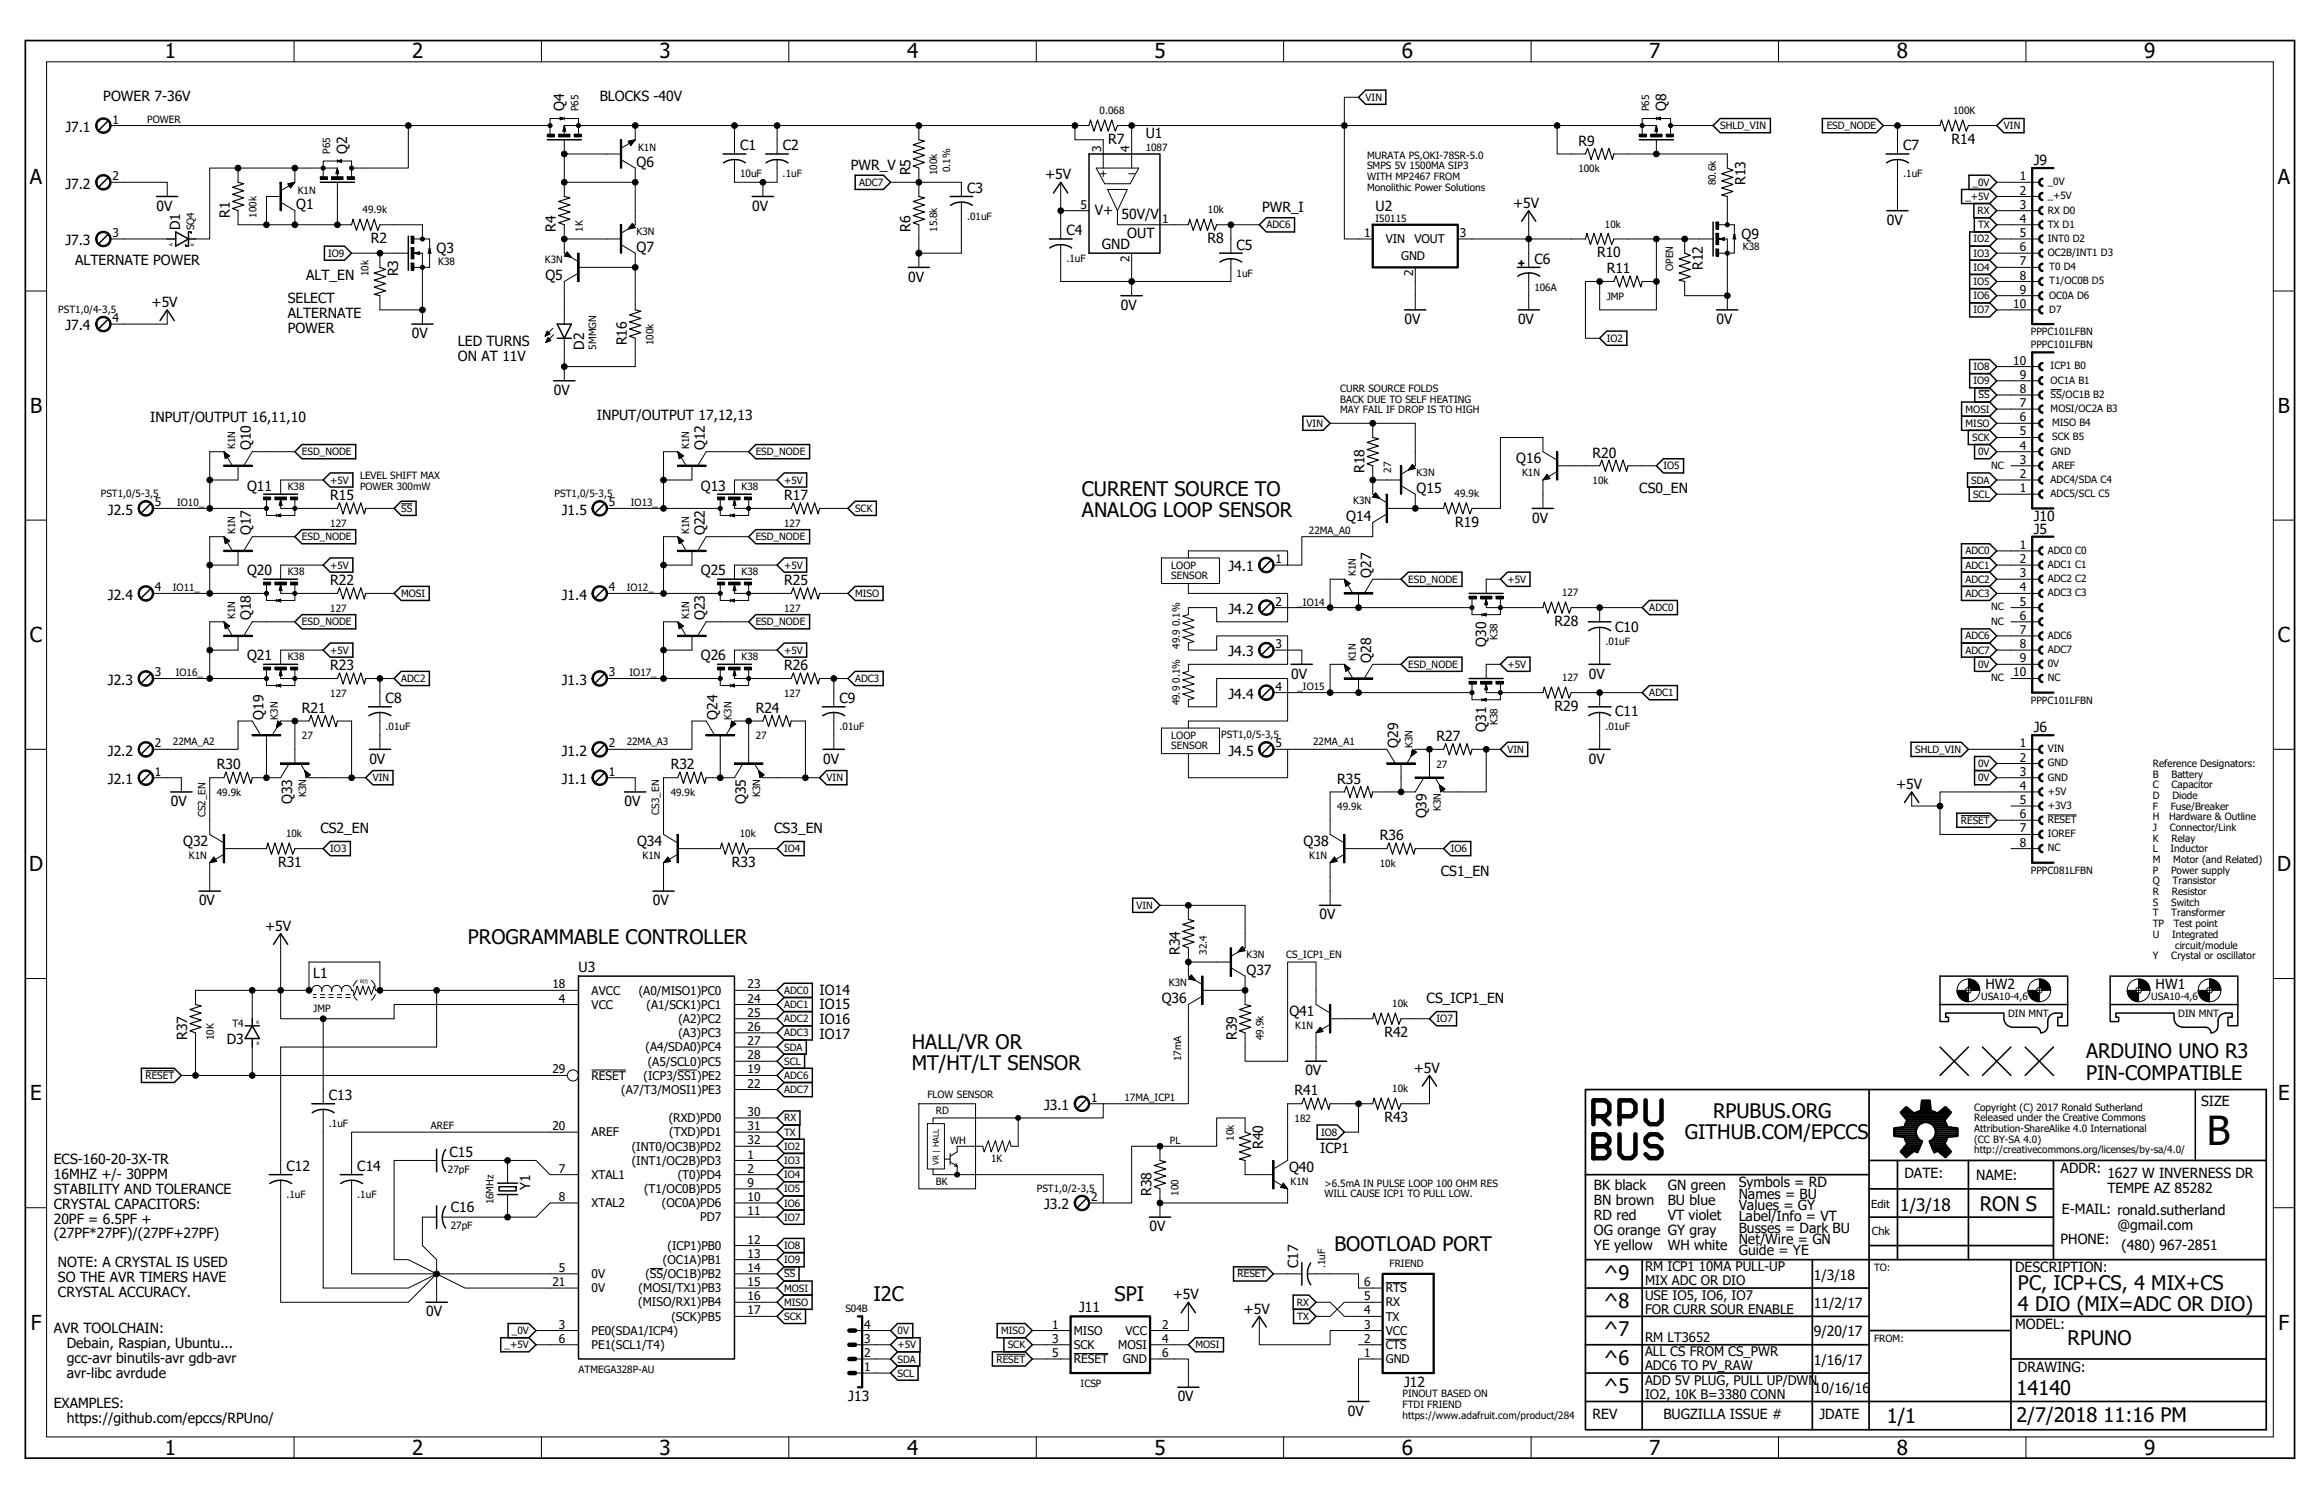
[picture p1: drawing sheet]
<svg xmlns="http://www.w3.org/2000/svg" width="432mm" height="279mm" viewBox="0 0 432 279" stroke-linecap="round" stroke-linejoin="round" font-family="sans-serif">
<defs><g id="words">
<text font-size="7.5" x="410.9" y="213.3">B</text>
<g font-size="3.8">
<text x="30.7" y="10.9">1</text>
<text x="76.8" y="10.9">2</text>
<text x="122.8" y="10.9">3</text>
<text x="168.9" y="10.9">4</text>
<text x="214.9" y="10.9">5</text>
<text x="261" y="10.9">6</text>
<text x="307.1" y="10.9">7</text>
<text x="353.2" y="10.9">8</text>
<text x="399.2" y="10.9">9</text>
<text x="5.6" y="34.2">A</text>
<text x="424.1" y="34.2">A</text>
<text x="5.6" y="76.9">B</text>
<text x="424.2" y="76.9">B</text>
<text x="5.6" y="119.6">C</text>
<text x="424.1" y="119.6">C</text>
<text x="5.4" y="162.3">D</text>
<text x="424" y="162.3">D</text>
<text x="5.6" y="205">E</text>
<text x="424.2" y="205">E</text>
<text x="5.7" y="247.6">F</text>
<text x="424.3" y="247.6">F</text>
<text x="30.7" y="271">1</text>
<text x="76.8" y="271">2</text>
<text x="122.8" y="271">3</text>
<text x="168.9" y="271">4</text>
<text x="214.9" y="271">5</text>
<text x="261" y="271">6</text>
<text x="307.1" y="271">7</text>
<text x="353.2" y="271">8</text>
<text x="399.2" y="271">9</text>
</g>
<g font-size="3.7">
<text x="201.5" y="92.3">CURRENT SOURCE TO</text>
<text x="201.5" y="96.3">ANALOG LOOP SENSOR</text>
<text x="87.1" y="175.7">PROGRAMMABLE CONTROLLER</text>
<text x="169.8" y="195.3">HALL/VR OR</text>
<text x="388.4" y="197.1">ARDUINO UNO R3</text>
<text x="169.8" y="199.3">MT/HT/LT SENSOR</text>
<text x="388.4" y="201.1">PIN-COMPATIBLE</text>
<text x="319" y="208.2">RPUBUS.ORG</text>
<text x="313.7" y="212.2">GITHUB.COM/EPCCS</text>
<text x="368.6" y="225.7">RON S</text>
<text x="248.5" y="233.1">BOOTLOAD PORT</text>
<text x="298.6" y="238.3">^9</text>
<text x="162.6" y="242.3">I2C</text>
<text x="207.5" y="242.3">SPI</text>
<text x="298.6" y="243.6">^8</text>
<text x="375.8" y="240.2">PC, ICP+CS, 4 MIX+CS</text>
<text x="375.8" y="244.2">4 DIO (MIX=ADC OR DIO)</text>
<text x="298.6" y="248.9">^7</text>
<text x="385" y="250.5">RPUNO</text>
<text x="298.6" y="254.2">^6</text>
<text x="298.6" y="259.5">^5</text>
<text x="375.5" y="259.9">14140</text>
<text x="351.3" y="265.1">1/1</text>
<text x="375.5" y="264.9">2/7/2018 11:16 PM</text>
</g>
<text font-size="3.2" x="353.8" y="225.7">1/3/18</text>
<g font-size="2.6">
<text x="19.2" y="18.9">POWER 7-36V</text>
<text x="105.1" y="20.7" transform="rotate(-90 105.1 20.7)">Q4</text>
<text x="111.7" y="18.9">BLOCKS -40V</text>
<text x="310.3" y="20.7" transform="rotate(-90 310.3 20.7)">Q8</text>
<text x="12.2" y="24.6">J7.1</text>
<text x="64.7" y="28.7" transform="rotate(-90 64.7 28.7)">Q2</text>
<text x="137.8" y="28">C1</text>
<text x="145.7" y="28">C2</text>
<text x="206.4" y="26.8">R7</text>
<text x="213.3" y="25.8">U1</text>
<text x="293.9" y="27.1">R9</text>
<text x="354.4" y="28">C7</text>
<text x="363.4" y="26.8">R14</text>
<text x="12.2" y="35.1">J7.2</text>
<text x="118.5" y="31.1">Q6</text>
<text x="158.4" y="31.6">PWR_V</text>
<text x="169.5" y="32.6" transform="rotate(-90 169.5 32.6)">R5</text>
<text x="180.1" y="35.9">C3</text>
<text x="194.6" y="33.4">+5V</text>
<text x="325" y="34.4" transform="rotate(-90 325 34.4)">R13</text>
<text x="378.7" y="30.8">J9</text>
<text x="29.1" y="39.2">0V</text>
<text x="42.8" y="40.6" transform="rotate(-90 42.8 40.6)">R1</text>
<text x="55.2" y="39">Q1</text>
<text x="140.1" y="39.2">0V</text>
<text x="203.8" y="40">V+</text>
<text x="208.9" y="40.8">50V/V</text>
<text x="235" y="39.5">PWR_I</text>
<text x="256.1" y="39.2">U2</text>
<text x="281.7" y="38.7">+5V</text>
<text x="351.3" y="41.9">0V</text>
<text x="12.2" y="45.7">J7.3</text>
<text x="33.5" y="42.9" transform="rotate(-90 33.5 42.9)">D1</text>
<text x="69" y="45.3">R2</text>
<text x="81.3" y="47.2">Q3</text>
<text x="103.5" y="43.2" transform="rotate(-90 103.5 43.2)">R4</text>
<text x="118.5" y="46.9">Q7</text>
<text x="169.5" y="43.2" transform="rotate(-90 169.5 43.2)">R6</text>
<text x="198.6" y="43.9">C4</text>
<text x="205.2" y="46.4">GND</text>
<text x="209.9" y="44.3">OUT</text>
<text x="224.9" y="45.3">R8</text>
<text x="230.3" y="46.5">C5</text>
<text x="297.4" y="47.9">R10</text>
<text x="324.3" y="44.5">Q9</text>
<text x="14" y="49.3">ALTERNATE POWER</text>
<text x="57" y="52.2">ALT_EN</text>
<text x="74.1" y="51.5" transform="rotate(-90 74.1 51.5)">R3</text>
<text x="101.6" y="52.2">Q5</text>
<text x="169.1" y="52.5">0V</text>
<text x="285.7" y="49.1">C6</text>
<text x="299.2" y="50.9">R11</text>
<text x="317.1" y="50.3" transform="rotate(-90 317.1 50.3)">R12</text>
<text x="28.2" y="57.2">+5V</text>
<text x="53.6" y="56.4">SELECT</text>
<text x="53.6" y="59.2">ALTERNATE</text>
<text x="208.7" y="57.7">0V</text>
<text x="12.2" y="61.6">J7.4</text>
<text x="53.6" y="62">POWER</text>
<text x="76.7" y="63">0V</text>
<text x="85.3" y="64.5">LED TURNS</text>
<text x="108.8" y="65.1" transform="rotate(-90 108.8 65.1)">D2</text>
<text x="116.7" y="64.3" transform="rotate(-90 116.7 64.3)">R16</text>
<text x="261.5" y="60.4">0V</text>
<text x="282.7" y="60.4">0V</text>
<text x="319.6" y="60.4">0V</text>
<text x="85.3" y="67.2">ON AT 11V</text>
<text x="103.1" y="73.6">0V</text>
<text x="28" y="78.6">INPUT/OUTPUT 16,11,10</text>
<text x="46.7" y="83.9" transform="rotate(-90 46.7 83.9)">Q10</text>
<text x="111.1" y="78.3">INPUT/OUTPUT 17,12,13</text>
<text x="131.2" y="83.9" transform="rotate(-90 131.2 83.9)">Q12</text>
<text x="254" y="88.1" transform="rotate(-90 254 88.1)">R18</text>
<text x="282.3" y="86.2">Q16</text>
<text x="296.5" y="85.2">R20</text>
<text x="20.1" y="95.9">J2.5</text>
<text x="46" y="91.5">Q11</text>
<text x="61.5" y="93.1">R15</text>
<text x="104.6" y="95.9">J1.5</text>
<text x="130.5" y="91.5">Q13</text>
<text x="146" y="93.1">R17</text>
<text x="263.8" y="91.8">Q15</text>
<text x="305.2" y="91.8">CS0_EN</text>
<text x="46.7" y="99.7" transform="rotate(-90 46.7 99.7)">Q17</text>
<text x="131.2" y="99.7" transform="rotate(-90 131.2 99.7)">Q22</text>
<text x="250.7" y="97.1">Q14</text>
<text x="271" y="98.1">R19</text>
<text x="285.3" y="97.3">0V</text>
<text x="378.7" y="97.1">J10</text>
<text x="378.7" y="99.4">J5</text>
<text x="46" y="107.1">Q20</text>
<text x="130.5" y="107.1">Q25</text>
<text x="228.7" y="106.4">J4.1</text>
<text x="255.3" y="107.6" transform="rotate(-90 255.3 107.6)">Q27</text>
<text x="20.1" y="111.7">J2.4</text>
<text x="61.5" y="109">R22</text>
<text x="104.6" y="111.7">J1.4</text>
<text x="146" y="109">R25</text>
<text x="46.7" y="115.5" transform="rotate(-90 46.7 115.5)">Q18</text>
<text x="131.2" y="115.5" transform="rotate(-90 131.2 115.5)">Q23</text>
<text x="228.7" y="114.4">J4.2</text>
<text x="289.5" y="116.6">R28</text>
<text x="300.8" y="117.8">C10</text>
<text x="46" y="122.9">Q21</text>
<text x="61.5" y="124.8">R23</text>
<text x="130.5" y="122.9">Q26</text>
<text x="146" y="124.8">R26</text>
<text x="228.7" y="122.3">J4.3</text>
<text x="255.3" y="123.5" transform="rotate(-90 255.3 123.5)">Q28</text>
<text x="276.7" y="120.5" transform="rotate(-90 276.7 120.5)">Q30</text>
<text x="20.1" y="127.6">J2.3</text>
<text x="71.8" y="131">C8</text>
<text x="104.6" y="127.6">J1.3</text>
<text x="156.3" y="131">C9</text>
<text x="228.7" y="130.2">J4.4</text>
<text x="240.4" y="126.4">0V</text>
<text x="295.9" y="126.4">0V</text>
<text x="49.1" y="134" transform="rotate(-90 49.1 134)">Q19</text>
<text x="56.2" y="132.7">R21</text>
<text x="133.6" y="134" transform="rotate(-90 133.6 134)">Q24</text>
<text x="140.7" y="132.7">R24</text>
<text x="276.7" y="136.3" transform="rotate(-90 276.7 136.3)">Q31</text>
<text x="289.5" y="132.4">R29</text>
<text x="300.8" y="133.4">C11</text>
<text x="378.7" y="136.4">J6</text>
<text x="20.1" y="140.8">J2.2</text>
<text x="40.4" y="143.3">R30</text>
<text x="68.8" y="142.2">0V</text>
<text x="104.6" y="140.8">J1.2</text>
<text x="124.9" y="143.3">R32</text>
<text x="153.3" y="142.2">0V</text>
<text x="228.7" y="140.8">J4.5</text>
<text x="260.4" y="139.3" transform="rotate(-90 260.4 139.3)">Q29</text>
<text x="267.5" y="138">R27</text>
<text x="295.9" y="142.2">0V</text>
<text x="20.1" y="146">J2.1</text>
<text x="54.4" y="149.8" transform="rotate(-90 54.4 149.8)">Q33</text>
<text x="104.6" y="146">J1.1</text>
<text x="138.9" y="149.8" transform="rotate(-90 138.9 149.8)">Q35</text>
<text x="249" y="145.9">R35</text>
<text x="353" y="147">+5V</text>
<text x="31.8" y="150.1">0V</text>
<text x="59.6" y="155.2">CS2_EN</text>
<text x="116.3" y="150.1">0V</text>
<text x="144.2" y="155.2">CS3_EN</text>
<text x="265.6" y="152.4" transform="rotate(-90 265.6 152.4)">Q39</text>
<text x="34.1" y="157.5">Q32</text>
<text x="51.8" y="161.5">R31</text>
<text x="118.6" y="157.5">Q34</text>
<text x="136.3" y="161.5">R33</text>
<text x="242.7" y="157.5">Q38</text>
<text x="256.9" y="156.5">R36</text>
<text x="268.3" y="163.1">CS1_EN</text>
<text x="37.1" y="168.6">0V</text>
<text x="49.4" y="173.4">+5V</text>
<text x="121.6" y="168.6">0V</text>
<text x="245.7" y="171.3">0V</text>
<text x="219.7" y="177.9" transform="rotate(-90 219.7 177.9)">R34</text>
<text x="58.3" y="182.1">L1</text>
<text x="107.7" y="181">U3</text>
<text x="152.6" y="185.3">IO14</text>
<text x="232.1" y="181.6">Q37</text>
<text x="369.7" y="184.1">HW2</text>
<text x="401.4" y="184.1">HW1</text>
<text x="152.6" y="187.9">IO15</text>
<text x="152.6" y="190.8">IO16</text>
<text x="216.3" y="186.8">Q36</text>
<text x="240.1" y="189.2">Q41</text>
<text x="265.6" y="186.8">CS_ICP1_EN</text>
<text x="34.9" y="193.7" transform="rotate(-90 34.9 193.7)">R37</text>
<text x="42.2" y="194.5">D3</text>
<text x="152.6" y="193.4">IO17</text>
<text x="230.3" y="193.7" transform="rotate(-90 230.3 193.7)">R39</text>
<text x="257.8" y="193.1">R42</text>
<text x="243.1" y="200.3">0V</text>
<text x="263.2" y="199.8">+5V</text>
<text x="61.2" y="204.9">C13</text>
<text x="194.4" y="206.8">J3.1</text>
<text x="241.1" y="204">R41</text>
<text x="257.8" y="209">R43</text>
<text x="409.8" y="206">SIZE</text>
<text x="83.7" y="215.5">C15</text>
<text x="235.2" y="214" transform="rotate(-90 235.2 214)">R40</text>
<text x="245.8" y="214.8">ICP1</text>
<text x="10" y="216.8">ECS-160-20-3X-TR</text>
<text x="10" y="219.6">16MHZ +/- 30PPM</text>
<text x="53.3" y="218.1">C12</text>
<text x="66.5" y="218.1">C14</text>
<text x="98.7" y="221.7" transform="rotate(-90 98.7 221.7)">Y1</text>
<text x="240" y="218.3">Q40</text>
<text x="296.8" y="221.7">BK black</text>
<text x="310.5" y="221.7">GN green</text>
<text x="323.7" y="221.2">Symbols = RD</text>
<text x="354.6" y="219.5">DATE:</text>
<text x="368" y="219.7">NAME:</text>
<text x="383.7" y="218.5">ADDR:</text>
<text x="392.4" y="219.5">1627 W INVERNESS DR</text>
<text x="10" y="222.4">STABILITY AND TOLERANCE</text>
<text x="10" y="225.1">CRYSTAL CAPACITORS:</text>
<text x="10" y="227.9">20PF = 6.5PF +</text>
<text x="83.9" y="225.8">C16</text>
<text x="194.4" y="225.3">J3.2</text>
<text x="214.4" y="222.8" transform="rotate(-90 214.4 222.8)">R38</text>
<text x="296.8" y="224.5">BN brown</text>
<text x="296.8" y="227.2">RD red</text>
<text x="310.5" y="224.5">BU blue</text>
<text x="310.5" y="227.2">VT violet</text>
<text x="323.7" y="227.5">Label/Info = VT</text>
<text x="323.7" y="225.4">Values = GY</text>
<text x="323.7" y="223.3">Names = BU</text>
<text x="383.9" y="226.1">E-MAIL: ronald.sutherland</text>
<text x="392.4" y="222.2">TEMPE AZ 85282</text>
<text x="10" y="230.7">(27PF*27PF)/(27PF+27PF)</text>
<text x="214" y="229.4">0V</text>
<text x="296.8" y="230">OG orange GY gray</text>
<text x="296.8" y="232.8">YE yellow</text>
<text x="310.5" y="232.8">WH white</text>
<text x="323.7" y="229.6">Busses = Dark BU</text>
<text x="323.7" y="231.7">Net/Wire = GN</text>
<text x="323.7" y="233.8">Guide = YE</text>
<text x="383.7" y="231.7">PHONE:</text>
<text x="394.3" y="229.1">@gmail.com</text>
<text x="395" y="232.8">(480) 967-2851</text>
<text x="10.8" y="236">NOTE: A CRYSTAL IS USED</text>
<text x="10.8" y="238.7">SO THE AVR TIMERS HAVE</text>
<text x="241.7" y="236.2" transform="rotate(-90 241.7 236.2)">C17</text>
<text x="337.7" y="238.3">1/3/18</text>
<text x="375.2" y="236.9">DESCRIPTION:</text>
<text x="10.8" y="241.5">CRYSTAL ACCURACY.</text>
<text x="79.3" y="245.2">0V</text>
<text x="200.9" y="244.4">J11</text>
<text x="218.4" y="242">+5V</text>
<text x="231.6" y="244.7">+5V</text>
<text x="337.7" y="243.6">11/2/17</text>
<text x="10" y="248.4">AVR TOOLCHAIN:</text>
<text x="12.4" y="251.1">Debain, Raspian, Ubuntu...</text>
<text x="337.7" y="248.9">9/20/17</text>
<text x="375.2" y="247.5">MODEL:</text>
<text x="12.4" y="256.7">avr-libc avrdude</text>
<text x="12.5" y="253.9">gcc-avr binutils-avr gdb-avr</text>
<text x="337.7" y="254.2">1/16/17</text>
<text x="375.8" y="255.6">DRAWING:</text>
<text x="10" y="262.2">EXAMPLES:</text>
<text x="157.9" y="260.9">J13</text>
<text x="219.3" y="261">0V</text>
<text x="251" y="263.7">0V</text>
<text x="261.5" y="258.4">J12</text>
<text x="337.7" y="259.5">10/16/16</text>
<text x="12.4" y="265">https://github.com/epccs/RPUno/</text>
<text x="296.5" y="264.4">REV</text>
<text x="309.7" y="264.4">BUGZILLA ISSUE #</text>
<text x="338.8" y="264.4">JDATE</text>
</g>
<g font-size="2.5">
<text x="306.3" y="236.8">RM ICP1 10MA PULL-UP</text>
<text x="306.3" y="239.4">MIX ADC OR DIO</text>
<text x="306.3" y="242.1">USE IO5, IO6, IO7</text>
<text x="306.3" y="244.7">FOR CURR SOUR ENABLE</text>
<text x="306.3" y="250">RM LT3652</text>
<text x="306.3" y="252.6">ALL CS FROM CS_PWR</text>
<text x="306.3" y="255.2">ADC6 TO PV_RAW</text>
<text x="306.3" y="257.9">ADD 5V PLUG, PULL UP/DWN</text>
<text x="306.3" y="260.5">IO2, 10K B=3380 CONN</text>
</g>
<g font-size="2.2">
<text x="20.9" y="23">1</text>
<text x="205.1" y="28.3" transform="rotate(-90 205.1 28.3)">3</text>
<text x="210.3" y="28.3" transform="rotate(-90 210.3 28.3)">4</text>
<text x="20.9" y="33.6">2</text>
<text x="376.1" y="33.6">1</text>
<text x="201.2" y="38.9">5</text>
<text x="216.4" y="41.5">1</text>
<text x="376.1" y="36.2">2</text>
<text x="376.1" y="38.9">3</text>
<text x="376.1" y="41.5">4</text>
<text x="20.9" y="44.2">3</text>
<text x="254" y="44.2">1</text>
<text x="258" y="45.3">VIN</text>
<text x="263.4" y="45.3">VOUT</text>
<text x="271.8" y="44.2">3</text>
<text x="376.1" y="44.2">5</text>
<text x="376.1" y="46.8">6</text>
<text x="210.3" y="48.7" transform="rotate(-90 210.3 48.7)">2</text>
<text x="260.9" y="48.5">GND</text>
<text x="263.1" y="51.4" transform="rotate(-90 263.1 51.4)">2</text>
<text x="376.1" y="49.4">7</text>
<text x="376.1" y="52.1">8</text>
<text x="20.9" y="60">4</text>
<text x="374.9" y="57.4">10</text>
<text x="376.1" y="54.7">9</text>
<text x="374.9" y="67.9">10</text>
<text x="376.1" y="70.5">9</text>
<text x="376.1" y="75.8">7</text>
<text x="376.1" y="73.2">8</text>
<text x="376.1" y="83.8">4</text>
<text x="376.1" y="81.1">5</text>
<text x="376.1" y="78.5">6</text>
<text x="376.1" y="89">2</text>
<text x="376.1" y="86.4">3</text>
<text x="28.9" y="94.3">5</text>
<text x="113.4" y="94.3">5</text>
<text x="376.1" y="91.7">1</text>
<text x="237.5" y="104.9">1</text>
<text x="376.1" y="102.2">1</text>
<text x="376.1" y="104.9">2</text>
<text x="376.1" y="107.5">3</text>
<text x="28.9" y="110.2">4</text>
<text x="113.4" y="110.2">4</text>
<text x="237.5" y="112.8">2</text>
<text x="376.1" y="110.2">4</text>
<text x="376.1" y="112.8">5</text>
<text x="376.1" y="115.4">6</text>
<text x="376.1" y="118.1">7</text>
<text x="237.5" y="120.7">3</text>
<text x="376.1" y="120.7">8</text>
<text x="376.1" y="123.4">9</text>
<text x="28.9" y="126">3</text>
<text x="113.4" y="126">3</text>
<text x="237.5" y="128.7">4</text>
<text x="374.9" y="126">10</text>
<text x="28.9" y="139.2">2</text>
<text x="113.4" y="139.2">2</text>
<text x="237.5" y="139.2">5</text>
<text x="376.1" y="139.2">1</text>
<text x="376.1" y="141.9">2</text>
<text x="28.9" y="144.5">1</text>
<text x="113.4" y="144.5">1</text>
<text x="376.1" y="144.5">3</text>
<text x="376.1" y="147.1">4</text>
<text x="376.1" y="149.8">5</text>
<text x="376.1" y="152.4">6</text>
<text x="376.1" y="155">7</text>
<text x="376.1" y="157.7">8</text>
<text x="102.9" y="184.1">18</text>
<text x="110.2" y="185.3">AVCC</text>
<text x="118.9" y="185.3">(A0/MISO1)PC0</text>
<text x="139.2" y="184.1">23</text>
<text x="104.1" y="186.7">4</text>
<text x="110.2" y="187.9">VCC</text>
<text x="120.4" y="187.9">(A1/SCK1)PC1</text>
<text x="126.3" y="190.5">(A2)PC2</text>
<text x="139.2" y="186.7">24</text>
<text x="139.2" y="189.4">25</text>
<text x="120.2" y="195.8">(A4/SDA0)PC4</text>
<text x="126.3" y="193.2">(A3)PC3</text>
<text x="139.2" y="192">26</text>
<text x="139.2" y="194.7">27</text>
<text x="139.2" y="197.3">28</text>
<text x="102.9" y="199.9">29</text>
<text x="110.2" y="201.1">RESET</text>
<text x="115.7" y="203.8">(A7/T3/MOSI1)PE3</text>
<text x="119.8" y="201.1">(ICP3/SS1)PE2</text>
<text x="120.6" y="198.5">(A5/SCL0)PC5</text>
<text x="139.2" y="199.9">19</text>
<text x="139.2" y="202.6">22</text>
<text x="124.5" y="209">(RXD)PD0</text>
<text x="139.2" y="207.9">30</text>
<text x="203.2" y="205.2">1</text>
<text x="102.9" y="210.5">20</text>
<text x="110.2" y="211.7">AREF</text>
<text x="117.6" y="214.3">(INT0/OC3B)PD2</text>
<text x="124.6" y="211.7">(TXD)PD1</text>
<text x="139.2" y="213.1">32</text>
<text x="139.2" y="215.8">1</text>
<text x="139.2" y="210.5">31</text>
<text x="104.1" y="218.4">7</text>
<text x="110.2" y="219.6">XTAL1</text>
<text x="117.6" y="217">(INT1/OC2B)PD3</text>
<text x="126.2" y="219.6">(T0)PD4</text>
<text x="139.2" y="218.4">2</text>
<text x="139.2" y="221.1">9</text>
<text x="104.1" y="223.7">8</text>
<text x="110.2" y="224.9">XTAL2</text>
<text x="119.9" y="222.2">(T1/OC0B)PD5</text>
<text x="123.3" y="224.9">(OC0A)PD6</text>
<text x="130.4" y="227.5">PD7</text>
<text x="139.2" y="223.7">10</text>
<text x="139.2" y="226.4">11</text>
<text x="203.2" y="223.7">2</text>
<text x="124.3" y="232.8">(ICP1)PB0</text>
<text x="139.2" y="231.6">12</text>
<text x="102.9" y="239.6">21</text>
<text x="104.1" y="236.9">5</text>
<text x="110.2" y="238.1">0V</text>
<text x="120.2" y="238.1">(SS/OC1B)PB2</text>
<text x="123.4" y="235.4">(OC1A)PB1</text>
<text x="139.2" y="239.6">15</text>
<text x="139.2" y="234.3">13</text>
<text x="139.2" y="236.9">14</text>
<text x="254" y="239.6">6</text>
<text x="110.2" y="240.7">0V</text>
<text x="118.8" y="243.4">(MISO/RX1)PB4</text>
<text x="118.9" y="240.7">(MOSI/TX1)PB3</text>
<text x="139.2" y="242.2">16</text>
<text x="139.2" y="244.8">17</text>
<text x="254" y="244.8">4</text>
<text x="254" y="242.2">5</text>
<text x="258" y="246">TX</text>
<text x="258" y="240.7">RTS</text>
<text x="258" y="243.4">RX</text>
<text x="104.1" y="250.1">6</text>
<text x="104.1" y="247.5">3</text>
<text x="110.2" y="251.3">PE1(SCL1/T4)</text>
<text x="110.2" y="248.6">PE0(SDA1/ICP4)</text>
<text x="125" y="246">(SCK)PB5</text>
<text x="160.9" y="250.1">3</text>
<text x="160.9" y="247.5">4</text>
<text x="195.9" y="247.5">1</text>
<text x="195.9" y="250.1">3</text>
<text x="199.9" y="248.6">MISO</text>
<text x="199.9" y="251.3">SCK</text>
<text x="208.2" y="251.3">MOSI</text>
<text x="209.5" y="248.6">VCC</text>
<text x="216.4" y="247.5">2</text>
<text x="216.4" y="250.1">4</text>
<text x="254" y="247.5">3</text>
<text x="254" y="250.1">2</text>
<text x="258" y="248.6">VCC</text>
<text x="258" y="251.3">CTS</text>
<text x="160.9" y="255.4">1</text>
<text x="160.9" y="252.8">2</text>
<text x="195.9" y="252.8">5</text>
<text x="199.9" y="253.9">RESET</text>
<text x="209.1" y="253.9">GND</text>
<text x="216.4" y="252.8">6</text>
<text x="254" y="252.8">1</text>
<text x="258" y="253.9">GND</text>
</g>
<g font-size="2.1">
<text x="348.4" y="225">Edit</text>
<text x="348.6" y="230">Chk</text>
</g>
<g font-size="1.9">
<text x="27.4" y="22.9">POWER</text>
<text x="107.7" y="20.7" transform="rotate(-90 107.7 20.7)">P65</text>
<text x="204.7" y="21.3">0.068</text>
<text x="254.3" y="18.8">VIN</text>
<text x="307.1" y="20.7" transform="rotate(-90 307.1 20.7)">P65</text>
<text x="363.7" y="21.3">100K</text>
<text x="61.5" y="28.7" transform="rotate(-90 61.5 28.7)">P65</text>
<text x="118.8" y="28.1">K1N</text>
<text x="213.3" y="28.2">1087</text>
<text x="254.6" y="29.6">MURATA PS,OKI-78SR-5.0</text>
<text x="320.3" y="24">SHLD_VIN</text>
<text x="340.1" y="24">ESD_NODE</text>
<text x="373.1" y="24">VIN</text>
<text x="137.8" y="33">10uF</text>
<text x="145.7" y="33">.1uF</text>
<text x="160" y="34.6">ADC7</text>
<text x="174.5" y="32.6" transform="rotate(-90 174.5 32.6)">100k</text>
<text x="176.9" y="32.1" transform="rotate(-90 176.9 32.1)">0.1%</text>
<text x="254.6" y="31.6">SMPS 5V 1500MA SIP3</text>
<text x="254.6" y="33.5">WITH MP2467 FROM</text>
<text x="254.6" y="35.5">Monolithic Power Solutions</text>
<text x="293.9" y="32.1">100k</text>
<text x="319.5" y="34.5" transform="rotate(-90 319.5 34.5)">80.6k</text>
<text x="354.4" y="33">.1uF</text>
<text x="367.3" y="34.6">_0V</text>
<text x="381.3" y="34.5">_0V</text>
<text x="47.8" y="40.6" transform="rotate(-90 47.8 40.6)">100k</text>
<text x="55.4" y="36.1">K1N</text>
<text x="67.5" y="39.8">49.9k</text>
<text x="180.1" y="41">.01uF</text>
<text x="224.9" y="39.8">10k</text>
<text x="256.1" y="41.4">I50115</text>
<text x="366" y="37.3">_+5V</text>
<text x="368.2" y="39.9">RX</text>
<text x="381.3" y="39.8">RX D0</text>
<text x="381.3" y="37.1">_+5V</text>
<text x="36.2" y="42.9" transform="rotate(-90 36.2 42.9)">SQ4</text>
<text x="61.1" y="47.8">IO9</text>
<text x="108.5" y="43.2" transform="rotate(-90 108.5 43.2)">1K</text>
<text x="118.5" y="43.7">K3N</text>
<text x="174.5" y="43.2" transform="rotate(-90 174.5 43.2)">15.8k</text>
<text x="235.8" y="42.5">ADC6</text>
<text x="298.9" y="42.4">10k</text>
<text x="324.5" y="46.6">K38</text>
<text x="367.5" y="45.2">IO2</text>
<text x="367.5" y="47.8">IO3</text>
<text x="368.3" y="42.5">TX</text>
<text x="381.3" y="42.4">TX D1</text>
<text x="381.3" y="45">INT0 D2</text>
<text x="381.3" y="47.7">OC2B/INT1 D3</text>
<text x="68.6" y="51.4" transform="rotate(-90 68.6 51.4)">10k</text>
<text x="81.6" y="49.3">K38</text>
<text x="101.5" y="49">K3N</text>
<text x="198.6" y="48.9">.1uF</text>
<text x="230.3" y="51.5">1uF</text>
<text x="311.6" y="50.5" transform="rotate(-90 311.6 50.5)">OPEN</text>
<text x="367.5" y="50.5">IO4</text>
<text x="367.5" y="53.1">IO5</text>
<text x="381.6" y="50.3">T0 D4</text>
<text x="381.6" y="53">T1/OC0B D5</text>
<text x="10.9" y="58.3">PST1,0/4-3,5</text>
<text x="285.7" y="54.2">106A</text>
<text x="299.2" y="55.9">JMP</text>
<text x="367.5" y="55.7">IO6</text>
<text x="367.5" y="58.4">IO7</text>
<text x="381.6" y="58.3">D7</text>
<text x="381.6" y="55.6">OC0A D6</text>
<text x="111" y="65.1" transform="rotate(-90 111 65.1)">5MMGN</text>
<text x="121.7" y="64.3" transform="rotate(-90 121.7 64.3)">100k</text>
<text x="299.2" y="63.7">IO2</text>
<text x="378.1" y="64.8">PPPC101LFBN</text>
<text x="378.1" y="62.5">PPPC101LFBN</text>
<text x="367.5" y="71.6">IO9</text>
<text x="367.5" y="68.9">IO8</text>
<text x="381.8" y="71.5">OC1A B1</text>
<text x="381.8" y="68.8">ICP1 B0</text>
<text x="249.5" y="73">CURR SOURCE FOLDS</text>
<text x="249.5" y="75">BACK DUE TO SELF HEATING</text>
<text x="249.5" y="77">MAY FAIL IF DROP IS TO HIGH</text>
<text x="366" y="76.9">MOSI</text>
<text x="368.4" y="74.2">SS</text>
<text x="381.8" y="74.1">SS/OC1B B2</text>
<text x="381.8" y="76.7">MOSI/OC2A B3</text>
<text x="43.8" y="83.6" transform="rotate(-90 43.8 83.6)">K1N</text>
<text x="128.3" y="83.6" transform="rotate(-90 128.3 83.6)">K1N</text>
<text x="243.3" y="79.5">VIN</text>
<text x="366" y="79.5">MISO</text>
<text x="367.2" y="82.1">SCK</text>
<text x="382.1" y="79.4">MISO B4</text>
<text x="382.1" y="82">SCK B5</text>
<text x="56.2" y="84.8">ESD_NODE</text>
<text x="67" y="89.3">LEVEL SHIFT MAX</text>
<text x="140.7" y="84.8">ESD_NODE</text>
<text x="259" y="88.1" transform="rotate(-90 259 88.1)">27</text>
<text x="263.8" y="88.6">K3N</text>
<text x="283.4" y="88.6">K1N</text>
<text x="309.7" y="87.4">IO5</text>
<text x="368.3" y="84.8">0V</text>
<text x="370.7" y="87.3">NC</text>
<text x="381.8" y="89.9">ADC4/SDA C4</text>
<text x="381.8" y="84.7">GND</text>
<text x="382.1" y="87.3">AREF</text>
<text x="18.8" y="92.6">PST1,0/5-3,5</text>
<text x="33" y="94.2">IO10_</text>
<text x="53.6" y="91.2">K38</text>
<text x="61.5" y="90.1">+5V</text>
<text x="67" y="91.2">POWER 300mW</text>
<text x="74.7" y="95.4">SS</text>
<text x="103.3" y="92.6">PST1,0/5-3,5</text>
<text x="117.5" y="94.2">IO13_</text>
<text x="138.1" y="91.2">K38</text>
<text x="146" y="90.1">+5V</text>
<text x="159.2" y="95.4">SCK</text>
<text x="252" y="93.9">K3N</text>
<text x="270.8" y="92.6">49.9k</text>
<text x="296.5" y="90.2">10k</text>
<text x="367.1" y="90.1">SDA</text>
<text x="367.4" y="92.7">SCL</text>
<text x="381.8" y="92.6">ADC5/SCL C5</text>
<text x="43.8" y="99.4" transform="rotate(-90 43.8 99.4)">K1N</text>
<text x="56.2" y="100.6">ESD_NODE</text>
<text x="61.5" y="98.1">127</text>
<text x="128.3" y="99.4" transform="rotate(-90 128.3 99.4)">K1N</text>
<text x="140.7" y="100.6">ESD_NODE</text>
<text x="146" y="98.1">127</text>
<text x="243.7" y="99.4">22MA_A0</text>
<text x="53.6" y="107.1">K38</text>
<text x="61.5" y="105.9">+5V</text>
<text x="138.1" y="107.1">K38</text>
<text x="146" y="105.9">+5V</text>
<text x="218.1" y="105.9">LOOP</text>
<text x="218.1" y="107.9">SENSOR</text>
<text x="252.4" y="107.4" transform="rotate(-90 252.4 107.4)">K1N</text>
<text x="366" y="103.3">ADC0</text>
<text x="366" y="105.9">ADC1</text>
<text x="381.3" y="105.8">ADC1 C1</text>
<text x="381.3" y="103.1">ADC0 C0</text>
<text x="32.2" y="110">IO11_</text>
<text x="61.5" y="114">127</text>
<text x="74.7" y="111.2">MOSI</text>
<text x="116.7" y="110">IO12_</text>
<text x="146" y="114">127</text>
<text x="159.2" y="111.2">MISO</text>
<text x="241.6" y="112.9">_IO14</text>
<text x="262.2" y="108.6">ESD_NODE</text>
<text x="280.7" y="108.6">+5V</text>
<text x="290.9" y="111.1">127</text>
<text x="307.1" y="113.8">ADC0</text>
<text x="366" y="108.5">ADC2</text>
<text x="366" y="111.2">ADC3</text>
<text x="370.7" y="113.7">NC</text>
<text x="381.3" y="111.1">ADC3 C3</text>
<text x="381.3" y="108.4">ADC2 C2</text>
<text x="43.8" y="115.3" transform="rotate(-90 43.8 115.3)">K1N</text>
<text x="56.2" y="116.5">ESD_NODE</text>
<text x="128.3" y="115.3" transform="rotate(-90 128.3 115.3)">K1N</text>
<text x="140.7" y="116.5">ESD_NODE</text>
<text x="278.8" y="119.2" transform="rotate(-90 278.8 119.2)">K38</text>
<text x="366" y="119.1">ADC6</text>
<text x="370.7" y="116.4">NC</text>
<text x="381.3" y="119">ADC6</text>
<text x="32.7" y="125.9">IO16_</text>
<text x="53.6" y="122.9">K38</text>
<text x="61.5" y="121.8">+5V</text>
<text x="117.2" y="125.9">IO17_</text>
<text x="138.1" y="122.9">K38</text>
<text x="146" y="121.8">+5V</text>
<text x="219.7" y="120.8" transform="rotate(-90 219.7 120.8)">49.9 0.1%</text>
<text x="252.4" y="123.2" transform="rotate(-90 252.4 123.2)">K1N</text>
<text x="262.2" y="124.4">ESD_NODE</text>
<text x="280.7" y="124.4">+5V</text>
<text x="298.9" y="120.2">.01uF</text>
<text x="366" y="121.8">ADC7</text>
<text x="368.3" y="124.4">0V</text>
<text x="381.3" y="121.6">ADC7</text>
<text x="381.3" y="124.3">0V</text>
<text x="61.5" y="129.8">127</text>
<text x="74.7" y="127">ADC2</text>
<text x="146" y="129.8">127</text>
<text x="159.2" y="127">ADC3</text>
<text x="219.7" y="131.4" transform="rotate(-90 219.7 131.4)">49.9 0.1%</text>
<text x="241.6" y="128.5">_IO15</text>
<text x="290.9" y="126.9">127</text>
<text x="307.1" y="129.7">ADC1</text>
<text x="370.7" y="126.9">NC</text>
<text x="378.1" y="131.1">PPPC101LFBN</text>
<text x="381.3" y="126.9">NC</text>
<text x="51.7" y="134" transform="rotate(-90 51.7 134)">K3N</text>
<text x="56.2" y="137.7">27</text>
<text x="71.8" y="136">.01uF</text>
<text x="136.2" y="134" transform="rotate(-90 136.2 134)">K3N</text>
<text x="140.7" y="137.7">27</text>
<text x="156.3" y="136">.01uF</text>
<text x="218.1" y="137.6">LOOP</text>
<text x="227.4" y="137.5">PST1,0/5-3,5</text>
<text x="278.8" y="135.1" transform="rotate(-90 278.8 135.1)">K38</text>
<text x="298.9" y="136">.01uF</text>
<text x="32.2" y="138.8">22MA_A2</text>
<text x="116.7" y="138.8">22MA_A3</text>
<text x="218.1" y="139.6">SENSOR</text>
<text x="244.5" y="138.8">22MA_A1</text>
<text x="263" y="139.3" transform="rotate(-90 263 139.3)">K3N</text>
<text x="267.5" y="143">27</text>
<text x="280.7" y="140.3">VIN</text>
<text x="356.6" y="140.2">SHLD_VIN</text>
<text x="368.3" y="142.9">0V</text>
<text x="381.3" y="140.1">VIN</text>
<text x="381.3" y="142.7">GND</text>
<text x="400.9" y="142.9">Reference Designators:</text>
<text x="40.4" y="148.3">49.9k</text>
<text x="57" y="148.5" transform="rotate(-90 57 148.5)">K3N</text>
<text x="69.4" y="145.5">VIN</text>
<text x="124.9" y="148.3">49.9k</text>
<text x="141.5" y="148.5" transform="rotate(-90 141.5 148.5)">K3N</text>
<text x="153.9" y="145.5">VIN</text>
<text x="368.3" y="145.5">0V</text>
<text x="381.3" y="148">+5V</text>
<text x="381.3" y="145.4">GND</text>
<text x="400.9" y="144.8">B</text>
<text x="400.9" y="146.8">C</text>
<text x="400.9" y="148.8">D</text>
<text x="404.3" y="144.8">Battery</text>
<text x="404.3" y="146.8">Capacitor</text>
<text x="404.5" y="148.8">Diode</text>
<text x="38.3" y="152.3" transform="rotate(-90 38.3 152.3)">CS2_EN</text>
<text x="53.3" y="155.9">10k</text>
<text x="122.8" y="151.7" transform="rotate(-90 122.8 151.7)">CS3_EN</text>
<text x="137.8" y="155.9">10k</text>
<text x="249" y="150.9">49.9k</text>
<text x="268.3" y="151.1" transform="rotate(-90 268.3 151.1)">K3N</text>
<text x="365.1" y="153.4">RESET</text>
<text x="381.3" y="150.7">+3V3</text>
<text x="381.3" y="156">IOREF</text>
<text x="381.3" y="153.3">RESET</text>
<text x="400.9" y="150.8">F</text>
<text x="400.9" y="152.8">H</text>
<text x="400.9" y="154.8">J</text>
<text x="403.9" y="152.8">Hardware &amp; Outline</text>
<text x="404" y="154.8">Connector/Link</text>
<text x="404.2" y="150.8">Fuse/Breaker</text>
<text x="35.2" y="159.9">K1N</text>
<text x="61.5" y="158.7">IO3</text>
<text x="119.7" y="159.9">K1N</text>
<text x="146" y="158.7">IO4</text>
<text x="243.8" y="159.9">K1N</text>
<text x="256.9" y="161.5">10k</text>
<text x="270.1" y="158.7">IO6</text>
<text x="381.3" y="158.6">NC</text>
<text x="400.9" y="156.8">K</text>
<text x="400.9" y="158.8">L</text>
<text x="400.9" y="160.8">M</text>
<text x="404.2" y="158.8">Inductor</text>
<text x="404.3" y="156.8">Relay</text>
<text x="404.7" y="160.8">Motor (and Related)</text>
<text x="378.1" y="162.8">PPPC081LFBN</text>
<text x="400.9" y="162.8">P</text>
<text x="400.9" y="164.7">Q</text>
<text x="400.9" y="166.7">R</text>
<text x="404.3" y="162.8">Power supply</text>
<text x="404.4" y="166.7">Resistor</text>
<text x="404.5" y="164.7">Transistor</text>
<text x="211.6" y="169.3">VIN</text>
<text x="400.9" y="168.7">S</text>
<text x="400.9" y="170.7">T</text>
<text x="400.9" y="172.7">TP</text>
<text x="404.3" y="168.7">Switch</text>
<text x="404.3" y="170.7">Transformer</text>
<text x="404.7" y="172.7">Test point</text>
<text x="224.7" y="177.9" transform="rotate(-90 224.7 177.9)">32.4</text>
<text x="232.1" y="178.4">K3N</text>
<text x="239.5" y="178.4">CS_ICP1_EN</text>
<text x="400.9" y="174.7">U</text>
<text x="400.9" y="178.7">Y</text>
<text x="404.3" y="178.7">Crystal or oscillator</text>
<text x="404.4" y="174.7">Integrated</text>
<text x="405" y="176.7">circuit/module</text>
<text x="146" y="185.1">ADC0</text>
<text x="217.6" y="183.7">K3N</text>
<text x="43.3" y="191.3">T4</text>
<text x="58.3" y="188.4">JMP</text>
<text x="146" y="187.8">ADC1</text>
<text x="146" y="190.4">ADC2</text>
<text x="241.2" y="191.6">K1N</text>
<text x="259.2" y="187.6">10k</text>
<text x="267.5" y="190.4">IO7</text>
<text x="368.9" y="186.2">USA10-4,6</text>
<text x="373.9" y="189.5">DIN MNT</text>
<text x="400.6" y="186.2">USA10-4,6</text>
<text x="405.6" y="189.5">DIN MNT</text>
<text x="39.8" y="193.7" transform="rotate(-90 39.8 193.7)">10K</text>
<text x="146" y="195.7">SDA</text>
<text x="146" y="193.1">ADC3</text>
<text x="219.9" y="197.7" transform="rotate(-90 219.9 197.7)">17mA</text>
<text x="235.3" y="193.7" transform="rotate(-90 235.3 193.7)">49.9k</text>
<text x="27.1" y="201">RESET</text>
<text x="146" y="198.3">SCL</text>
<text x="146" y="201">ADC6</text>
<text x="146" y="203.6">ADC7</text>
<text x="259.2" y="203.5">10k</text>
<text x="61.2" y="210">.1uF</text>
<text x="146" y="208.9">RX</text>
<text x="172.7" y="204.5">FLOW SENSOR</text>
<text x="174.3" y="207.5">RD</text>
<text x="209.4" y="205.1">17MA_ICP1</text>
<text x="241.1" y="209">182</text>
<text x="367.6" y="206.9">Copyright (C) 2017 Ronald Sutherland</text>
<text x="367.6" y="208.9">Released under the Creative Commons</text>
<text x="80.2" y="210.4">AREF</text>
<text x="146" y="211.5">TX</text>
<text x="146" y="214.2">IO2</text>
<text x="176.9" y="213">WH</text>
<text x="217.8" y="213">PL</text>
<text x="229.7" y="212.5" transform="rotate(-90 229.7 212.5)">10k</text>
<text x="246" y="211.5">IO8</text>
<text x="367.6" y="210.9">Attribution-ShareAlike 4.0 International</text>
<text x="367.6" y="212.9">(CC BY-SA 4.0)</text>
<text x="367.6" y="214.8">http://creativecommons.org/licenses/by-sa/4.0/</text>
<text x="83.4" y="218.4">27pF</text>
<text x="146" y="216.8">IO3</text>
<text x="146" y="219.5">IO4</text>
<text x="174.3" y="220.6">BK</text>
<text x="184.6" y="216.4">1K</text>
<text x="193.1" y="222">PST1,0/2-3,5</text>
<text x="240.3" y="220.6">K1N</text>
<text x="246.6" y="221">&gt;6.5mA IN PULSE LOOP 100 OHM RES</text>
<text x="53.3" y="223.2">.1uF</text>
<text x="66.5" y="223.2">.1uF</text>
<text x="91.9" y="224.3" transform="rotate(-90 91.9 224.3)">16MHz</text>
<text x="146" y="222.1">IO5</text>
<text x="146" y="224.7">IO6</text>
<text x="146" y="227.4">IO7</text>
<text x="219.4" y="222.8" transform="rotate(-90 219.4 222.8)">100</text>
<text x="246.6" y="223">WILL CAUSE ICP1 TO PULL LOW.</text>
<text x="83.9" y="229">27pF</text>
<text x="146" y="232.7">IO8</text>
<text x="146" y="237.9">SS</text>
<text x="146" y="235.3">IO9</text>
<text x="230.4" y="237.9">RESET</text>
<text x="246.8" y="236.2" transform="rotate(-90 246.8 236.2)">.1uF</text>
<text x="258.7" y="235.9">FRIEND</text>
<text x="349" y="236.7">TO:</text>
<text x="146" y="245.9">SCK</text>
<text x="146" y="243.2">MISO</text>
<text x="146" y="240.6">MOSI</text>
<text x="157.4" y="244.4">S04B</text>
<text x="241.5" y="243.2">RX</text>
<text x="241.6" y="245.9">TX</text>
<text x="94" y="251.1">_+5V</text>
<text x="95.3" y="248.5">_0V</text>
<text x="167.1" y="248.5">0V</text>
<text x="167.1" y="251.1">+5V</text>
<text x="186.4" y="248.5">MISO</text>
<text x="187.6" y="251.1">SCK</text>
<text x="222.6" y="251.1">MOSI</text>
<text x="349" y="250">FROM:</text>
<text x="107.7" y="255.8">ATMEGA328P-AU</text>
<text x="167.1" y="253.8">SDA</text>
<text x="167.1" y="256.4">SCL</text>
<text x="185.5" y="253.8">RESET</text>
<text x="201.2" y="258.4">ICSP</text>
<text x="261.2" y="260.2">PINOUT BASED ON</text>
<text x="261.2" y="262.2">FTDI FRIEND</text>
<text x="261.2" y="264.2">https://www.adafruit.com/product/284</text>
</g>
<text font-size="1.5" x="174.8" y="217" transform="rotate(-90 174.8 217)">VR | HALL</text>
<g font-size=".9">
<text x="32.2" y="45.8" transform="rotate(-90 32.2 45.8)">A</text>
<text x="36.2" y="45.8" transform="rotate(-90 36.2 45.8)">K</text>
<text x="67" y="183.2">R(f)</text>
<text x="47.8" y="190.6">K</text>
<text x="47.8" y="194.6">A</text>
</g>
</g></defs>
<path d="M4.2 7.2l423.4 265M427.6 7.2l-423.4 265" fill="none" stroke="#fff" stroke-width=".19"/>
<g fill="none" stroke="#000" stroke-width=".19">
<path d="M8.7 11.5h414.6v256.2h-414.6zM54.8 7.6v3.9M100.8 7.6v3.9M146.9 7.6v3.9M193 7.6v3.9M239 7.6v3.9M253 18.1h-2.7v5.3M285.1 7.6v3.9M331.2 7.6v3.9M377.2 7.6v3.9M18.3 22.3a1.45 1.45 0 0 1 2.2 .4 1.45 1.45 0 0 1-.9 2.1 1.45 1.45 0 0 1-1.8-1.4h.3a1.18 1.18 0 0 1 1.6-1.1 1.18 1.18 0 0 1 .3 2 1.18 1.18 0 0 1-1.9-.6v-.3h-.3v-.4zM18.3 32.9a1.45 1.45 0 0 1 2.2 .3 1.45 1.45 0 0 1-.9 2.1 1.45 1.45 0 0 1-1.8-1.3h.3a1.18 1.18 0 0 1 1.6-1.1 1.18 1.18 0 0 1 .3 1.9 1.18 1.18 0 0 1-1.9-.6v-.2h-.3v-.4z"/>
<path d="M20.6 23.4h81.8M20.6 34h10.5v2.6M44.3 39.2v2.7h5.3M44.3 31.3v2.7M52.1 34h.3v5.2h-.3zM52.1 34h.1M52.3 36.6h-2.7v5.3h13.2M52.3 37.7l2.6 1.5v2.7M53.6 34.2l1.3-.2-.8 1zM53.6 34.3h1M53.7 34.2h1M53.7 34.4h.8"/>
<path d="M53.8 34.6h.6M53.9 34.7h.4M54 34.8h.3M54.1 34.9h.1M54.3 34.1h.5M54.9 31.3v2.7l-2.6 1.5M59.6 32.9h1.4v.5h-1.4zM59.6 32.9h.1M60.2 31.3h2.6v1.9M60.2 31.3v1.6M60.2 31.3v-1.3h5.3v2.9M60.2 31.3h-21.1v13.2h-2.7"/>
<path d="M61.8 32.9h2.1v.5h-2.1zM61.8 32.9h.1M62.6 32.3h.5M62.6 32.2h.4M62.6 32h.4M62.7 31.9h.3M62.7 31.8h.2M62.7 31.7h.2M62.8 31.5h.1M62.8 31.4h.1M62.8 30l.8-.3v.6zM62.8 31.3l.3 1.1h-.6z"/>
<path d="M62.8 29.7v.6M62.8 34v7.9M62.9 30h.7M63.1 29.9h.5M63.2 30.1h.4M63.5 29.8h.1M64.7 32.9h1.3v.5h-1.3zM64.7 32.9h.1M76 23.4v7.9h-10.5M101.9 25h1.3v.5h-1.3zM101.9 25h.1M104 25h2.1v.5h-2.1z"/>
<path d="M104 25h.1M104.3 22.3h.1M104.3 22.2h.5M104.3 22h.6M104.3 21.9h.3M104.3 21.8l.8 .3-.8 .2zM104.8 24.4h.5M104.8 24.3h.5M104.9 24.2h.4M104.9 24.1h.3M104.9 23.9h.3M105 23.8h.2"/>
<path d="M105 23.7h.1M105 23.6h.1M105.1 23.4h.1M105.1 23.4l.2 1h-.5zM105.1 21.8v.5M105.1 26v2.7M105.1 34v2.6M105.1 28.7h10.5M105.1 28.7v5.3h13.2M106.9 25h1.3v.5h-1.3zM106.9 25h.1M107.7 23.4v-1.3h-5.3v2.9"/>
<path d="M107.7 23.4h92.5M107.7 23.4v1.6M107.7 23.4h-2.6v1.9M115.5 26h.3v5.3h-.3zM115.5 26h.1M115.6 29.7l2.7 1.6v10.6l-2.7 1.6M116.9 26.3l1.4-.3-.8 1.1zM117 26.3h1M117.1 26.5h.9M117.2 26.6h.7M117.2 26.7h.6M117.3 26.8h.4"/>
<path d="M117.4 26.2h.8M117.4 27h.2M118 26.1h.2M118.3 23.4v2.6l-2.7 1.6M136.8 29.7v4.3h7.9v-4.3M136.8 23.4v5.3M142 34v2.6M144.7 23.4v5.3M165.8 34h13.2v2.6M171.1 23.4v2.6M171.1 31.3v5.3M179 37.7v9.5h-7.9"/>
<path d="M197.5 34v5.2M200.2 23.4h2.6M200.2 23.4v2.6h5.2v5.3M202.8 39.2h-5.3v5.3M204.1 31.3h7.9l-1.6 2.9h-4.7zM204.9 32.4h1.1M205.4 31.8v1.1M206.2 35.3h3.7l-1.8 3.9zM208.1 23.4h42.2M208.1 39.2v2.7h13.2M210.2 32.4h1M210.7 23.4v7.9"/>
<path d="M250.3 23.4v21.1h5.3M250.3 23.4h55.5M284.6 39.2v5.3h-13.2M289.9 23.4v5.3h5.3M300.5 28.7h21.1v2.6M305.2 25h1.4v.5h-1.4zM305.2 25h.1M305.8 23.4v-1.3h5.3v2.9M305.8 23.4v1.6M305.8 23.4h2.6v1.9M307.4 25h2.1v.5h-2.1zM307.4 25h.1"/>
<path d="M308.2 24.4h.5M308.2 24.3h.5M308.2 24.2h.4M308.3 24.1h.3M308.3 23.9h.2M308.3 23.8h.2M308.4 23.7h.1M308.4 23.6h.1M308.4 23.4l.3 1h-.6zM308.4 22.1l.8-.3v.5zM308.4 21.8v.5M308.4 26v2.7"/>
<path d="M308.4 23.4h.1M308.5 22h.7M308.7 22.2h.5M308.9 21.9h.3M309.1 22.3h.1M310.3 25h1.3v.5h-1.3zM310.3 25h.1M311.1 23.4h7.9M321.6 36.6v5.3M350.7 23.4h10.5M353.3 23.4v5.3M353.3 29.7v9.5"/>
<path d="M366.5 23.4h5.3M371.8 34h7.9M371.8 36.6h7.9M371.8 39.2h7.9M379.9 38.6l.5-.2v.3l-.5 .3-.1 .3 .1 .2 .5 .3v.2a.79 .79 0 0 1-.8-.5 .79 .79 0 0 1 .3-.9zM379.9 36l.5-.2v.3l-.5 .2-.1 .3 .1 .3 .5 .2v.3a.79 .79 0 0 1-.8-.5 .79 .79 0 0 1 .3-.9zM379.9 33.3l.5-.1v.2l-.5 .3-.1 .2 .1 .3 .5 .3v.3a.79 .79 0 0 1-.8-.6 .79 .79 0 0 1 .3-.9zM4.7 54.2h4M18.3 43.4a1.45 1.45 0 0 1 2.2 .4 1.45 1.45 0 0 1-.9 2.1 1.45 1.45 0 0 1-1.8-1.4h.3a1.18 1.18 0 0 1 1.6-1.1 1.18 1.18 0 0 1 .3 2 1.18 1.18 0 0 1-1.9-.6v-.3h-.3v-.3zM18.3 59.3a1.45 1.45 0 0 1 2.2 .4 1.45 1.45 0 0 1-.9 2 1.45 1.45 0 0 1-1.8-1.3h.3a1.18 1.18 0 0 1 1.6-1.1 1.18 1.18 0 0 1 .3 1.9 1.18 1.18 0 0 1-1.9-.5v-.3h-.3v-.4zM20.6 44.5h10.5M31.1 57.7v2.7h-10.5"/>
<path d="M62.8 41.9h2.7M65.5 47.2h10.5M70.7 41.9h8v2.6M70.7 55.1v2.6h8M70.7 47.2v2.6M76.6 44h.5v1.3h-.5zM76.6 44h.1M76.6 49h.5v1.3h-.5zM76.6 49h.1M76.6 46.1h.5v2.1h-.5zM76.6 46.1h.1M76.8 47.2h1.9v2.6"/>
<path d="M77.1 44.5h2.9v5.3h-1.3M77.1 47.2l1-.3v.5zM77.1 49.8h1.6M77.2 47.1h.9M77.4 47.2h.7M77.7 47h.4M77.9 47.4h.2M78.7 49.8v10.6M79.7 46.4h.5M79.7 47.1h.5M79.8 47h.4M79.8 46.9h.4"/>
<path d="M79.9 46.7h.2M79.9 46.6h.2M79.9 46.5h.1M80 46.4l.2 .8h-.5zM105.1 41.9v5.3l2.6 1.5M105.1 44.5h10.5M105.1 47.6h1.1M105.2 47.5h.8M105.3 47.4h.7M105.4 47.2h.5M105.4 47.8h.8M105.5 47.1h.3"/>
<path d="M105.5 47h.2M105.6 46.9l.8 1-1.3-.2zM106 47.9h.3M107.6 47.2h.2v5.3h-.2zM107.6 47.2h.1M107.7 50.9l-2.6 1.5v8M107.7 49.8h10.6M115.5 41.9h.3v5.3h-.3zM115.5 41.9h.1M115.6 45.6l2.7 1.6v10.5M117.1 42.6h.4M117.1 42.4h1.1"/>
<path d="M117.2 42.3h1M117.3 42.2h.8M117.4 42.1h.6M117.5 41.9h.5M117.6 41.8h.3M117.7 41.7h.1M117.8 41.6l.5 .8-1.4 .3zM171.1 41.9v7.9M197.5 45.6v6.8h31.7v-4.2M210.7 47.2v7.9M226.5 41.9h8M229.2 41.9v5.3"/>
<path d="M263.5 49.8v7.9M282.8 49h1v.1h-1zM282.8 49h.1M283.2 48.6h.2v.9h-.2zM283.2 48.6h.1M284.6 50.9v6.8M295.2 44.5h-10.6v5.3M297.9 52.4h2.6M300.5 44.5h13.2M305.8 52.4h2.6M308.4 52.4v5.3h-10.5v-5.3h-2.7v10.6h2.7M308.4 44.5v7.9"/>
<path d="M313.7 52.4v2.7h7.9M313.7 44.5v2.7M313.7 44.5h5.3M319.5 41.4h.5v1.3h-.5zM319.5 41.4h.1M319.5 46.4h.5v1.3h-.5zM319.5 46.4h.1M319.5 43.5h.5v2.1h-.5zM319.5 43.5h.1M319.8 44.5h1.8v2.7M320 41.9h2.9v5.3h-1.3M320 44.5l1.1-.2v.5z"/>
<path d="M320 47.2h1.6M320.3 44.6h.8M320.3 44.4h.8M320.8 44.7h.3M320.8 44.3h.3M321.6 47.2v10.5M322.7 43.7h.5M322.7 44.4h.5M322.7 44.3h.5M322.8 44.2h.3M322.8 44.1h.3M322.9 43.9h.1"/>
<path d="M322.9 43.8h.1M322.9 43.7l.3 .8h-.5zM371.8 41.9h7.9M371.8 44.5h7.9M371.8 47.2h7.9M371.8 49.8h7.9M371.8 52.4h7.9M371.8 55.1h7.9M371.8 57.7h7.9M379.9 49.2l.5-.2v.3l-.5 .2-.1 .3 .1 .3 .5 .2v.3a.79 .79 0 0 1-.8-.5 .79 .79 0 0 1 .3-.9zM379.9 46.5l.5-.1v.2l-.5 .3v.3v.2l.5 .3v.2a.79 .79 0 0 1-.8-.5 .79 .79 0 0 1 .3-.9zM379.9 57.1l.5-.2v.3l-.5 .2v.3v.3l.5 .3v.2a.79 .79 0 0 1-.8-.5 .79 .79 0 0 1 .3-.9z"/>
<path d="M379.9 51.8l.5-.2v.3l-.5 .3-.1 .2 .1 .3 .5 .3v.2a.79 .79 0 0 1-.8-.5 .79 .79 0 0 1 .3-.9zM379.9 41.3l.5-.2v.3l-.5 .2-.1 .3 .1 .3 .5 .2v.3a.79 .79 0 0 1-.8-.6 .79 .79 0 0 1 .3-.8zM379.9 43.9l.5-.2v.3l-.5 .2-.1 .3 .1 .3 .5 .2v.3a.79 .79 0 0 1-.8-.5 .79 .79 0 0 1 .3-.9zM379.9 54.5l.5-.2v.2l-.5 .3-.1 .3 .1 .3 .5 .2v.3a.79 .79 0 0 1-.8-.5 .79 .79 0 0 1 .3-.9zM423.3 54.2h3.9M101.5 62.6h.1M101.6 62.4h.3M101.6 62.3h.6M101.7 63.7h.1M101.7 62.2h.7M101.7 63.6h.4M101.7 62.1h.6"/>
<path d="M101.8 63.5h.6M101.8 61.9h.4M101.8 63.3h.7M101.9 61.8h.1M101.9 63.2h.5M101.9 61.7h.1M101.9 61.7l.5 .5-.9 .4zM101.9 63.1h.3M102 62.9h.1M102 62.9l.6 .5-1 .4zM103 61.2l-1.5 1.4M103.1 62.3l-1.5 1.5"/>
<path d="M105.1 63v7.9M118.3 63v5.3h-13.2M247.7 78.8h15.8v8l-2.6 1.5M255.6 78.8v2.7M368.4 72.7h2.1M371.8 78.8h7.9M371.8 76.2h7.9M371.8 73.6h7.9M371.8 70.9h7.9M371.8 68.3h7.9M379.9 72.9l.5-.1v.2l-.5 .3-.1 .3 .1 .3 .5 .2v.3a.79 .79 0 0 1-.8-.6 .79 .79 0 0 1 .3-.9zM379.9 70.3l.5-.2v.3l-.5 .3-.1 .2 .1 .3 .5 .3v.2a.79 .79 0 0 1-.8-.5 .79 .79 0 0 1 .3-.9z"/>
<path d="M379.9 78.2l.5-.1v.2l-.5 .3v.2v.3l.5 .3v.2a.79 .79 0 0 1-.8-.5 .79 .79 0 0 1 .3-.9zM379.9 67.7l.5-.2v.3l-.5 .2v.3v.3l.5 .2v.3a.79 .79 0 0 1-.8-.6 .79 .79 0 0 1 .3-.8zM379.9 75.6l.5-.2v.3l-.5 .2-.1 .3 .1 .3 .5 .2v.3a.79 .79 0 0 1-.8-.5 .79 .79 0 0 1 .3-.9zM381.8 72.6h2.1M4.7 96.9h4M26.3 93.5a1.45 1.45 0 0 1 2.2 .6 1.45 1.45 0 0 1-1 2 1.45 1.45 0 0 1-1.8-1.4h.3a1.19 1.19 0 0 1 1.7-1.1 1.19 1.19 0 0 1 .2 2 1.19 1.19 0 0 1-1.9-.6v-.3h-.3l.1-.4zM28.5 94.7h21.1M39.1 89.4v5.3M41.7 86.6h5.3v.3h-5.3zM41.7 86.6h.1M41.7 100l1.1 .8-.8 .5zM41.7 84.1l1.1 .8-.8 .5z"/>
<path d="M41.7 84.2h.1M41.7 84.4h.3M41.8 84.5h.4M41.8 84.6h.6M41.8 84.8h.7M41.8 84.9h.9M41.9 85h.7M41.9 85.1h.5M41.9 85.3h.3M42 85.4h.1M44.3 86.8v2.6h-5.2v-5.3h2.6l1.6 2.7M49.1 92.6h1.3v.5h-1.3z"/>
<path d="M49.1 92.6h.1M49.6 93.1v2.9h5.3v-1.3M51.2 92.6h2.1v.5h-2.1zM51.2 92.6h.1M51.5 96l.8-.3v.6zM51.5 95.7v.6M51.5 96h.8M51.8 95.9h.5M51.9 96.1h.4M52 94.1h.5M52 94h.5M52.1 93.9h.4"/>
<path d="M52.1 93.7h.3M52.1 93.6h.3M52.2 93.5h.1M52.2 95.8h.1M52.2 93.4h.1M52.2 93.2h.1M52.3 96.3h.1M52.3 92.8v1.9h2.6M52.3 93.1l.2 1.1h-.5zM54.1 92.6h1.3v.5h-1.3zM54.1 92.6h.1M54.9 84.1h-7.9l-1.6 2.7"/>
<path d="M54.9 100h-7.9l-1.6 2.6M54.9 93.1v1.6M54.9 94.7h7.9M60.2 89.4h-7.9v2.7M68.1 94.7h5.3M74.7 93.8h2.1M110.8 93.5a1.45 1.45 0 0 1 2.2 .6 1.45 1.45 0 0 1-1 2 1.45 1.45 0 0 1-1.8-1.4h.3a1.18 1.18 0 0 1 1.7-1.1 1.18 1.18 0 0 1 .2 2 1.18 1.18 0 0 1-1.9-.6v-.3h-.3l.1-.4zM113 94.7h21.1M123.5 89.4v5.3M126.2 86.6h5.3v.3h-5.3zM126.2 86.6h.1M126.2 100l1.1 .8-.8 .5z"/>
<path d="M126.2 84.1l1.1 .8-.8 .5zM126.2 84.2h.1M126.2 84.4h.3M126.3 84.5h.4M126.3 84.6h.6M126.3 84.8h.7M126.3 84.9h.9M126.4 85h.7M126.4 85.1h.6M126.4 85.3h.4M126.4 85.4h.2M128.8 86.8v2.6h-5.3v-5.3h2.7l1.6 2.7"/>
<path d="M133.6 92.6h1.3v.5h-1.3zM133.6 92.6h.1M134.1 93.1v2.9h5.3v-1.3M135.7 92.6h2.1v.5h-2.1zM135.7 92.6h.1M136 96l.8-.3v.6zM136 95.7v.6M136 96h.8M136.3 95.9h.5M136.4 96.1h.4M136.5 94.1h.5M136.5 94h.5"/>
<path d="M136.6 93.9h.3M136.6 93.7h.3M136.6 93.6h.3M136.7 93.5h.2M136.7 93.4h.1M136.7 95.8h.1M136.7 93.2h.1M136.8 96.3h.1M136.8 92.8v1.9h2.6M136.8 93.1l.2 1.1h-.5zM138.6 92.6h1.3v.5h-1.3zM138.6 92.6h.1"/>
<path d="M139.4 84.1h-7.9l-1.6 2.7M139.4 94.7h7.9M139.4 100h-7.9l-1.6 2.6M139.4 93.1v1.6M144.7 89.4h-7.9v2.7M152.6 94.7h5.3M255.6 86.8v5.3l2.6 1.5M255.6 89.4h5.3M255.7 92.5h.9M255.7 92.6h1M255.8 92.4h.7M255.8 92.2h.7"/>
<path d="M255.9 92.1h.4M256 92h.3M256.1 91.8h.1M256.1 91.8l.8 1-1.3-.2zM256.3 92.7h.5M258.1 92.1h.3v5.2h-.3zM258.1 92.1h.1M258.2 95.7l-2.6 1.6v2.7h-13.2v5.3h-2.6M258.2 94.7h10.6M260.8 86.8h.2v5.3h-.2zM260.8 86.8h.1M260.9 90.5l2.6 1.6v2.6"/>
<path d="M262.2 87.5h.1M262.3 87.4h.7M262.4 87.3h1.1M262.5 87.1h.9M262.6 87h.7M262.7 86.9h.5M262.8 86.8h.4M262.9 86.6h.2M263 86.5h.1M263 86.5l.5 .8-1.3 .3zM287.4 89.3h.4M287.5 89.2h.9"/>
<path d="M287.5 89h1M287.7 88.9h.8M287.7 88.8h.7M287.8 88.7h.5M287.9 88.5h.3M288 88.4h.1M288.1 88.3l.5 .9-1.3 .2zM289.8 84.1h.3v5.3h-.3zM289.8 84.1h.1M289.9 85.7l-2.6-1.6v-2.6h-7.9v13.2h-5.3M289.9 87.8l-2.6 1.6v5.3M289.9 86.8h8"/>
<path d="M303.1 86.8h5.3M371.8 92.1h7.9M371.8 89.4h7.9M371.8 84.1h7.9M371.8 81.5h7.9M374.4 86.8h5.3M379.9 83.5l.5-.2v.3l-.5 .2-.1 .3 .1 .3 .5 .2v.3a.79 .79 0 0 1-.8-.5 .79 .79 0 0 1 .3-.9zM379.9 80.9l.5-.2v.3l-.5 .2-.1 .3 .1 .3 .5 .2v.3a.79 .79 0 0 1-.8-.6 .79 .79 0 0 1 .3-.8zM379.9 91.4l.5-.2v.3l-.5 .3-.1 .3 .1 .2 .5 .3v.2a.79 .79 0 0 1-.8-.5 .79 .79 0 0 1 .3-.9zM379.9 88.8l.5-.2v.3l-.5 .2-.1 .3 .1 .3 .5 .2v.3a.79 .79 0 0 1-.8-.5 .79 .79 0 0 1 .3-.9zM379.9 86.1l.5-.1v.2l-.5 .3-.1 .3 .1 .2 .5 .3v.3a.79 .79 0 0 1-.8-.6 .79 .79 0 0 1 .3-.9zM423.3 96.9h3.9"/>
<path d="M26.2 109.5a1.46 1.46 0 0 1 2.3 .3 1.46 1.46 0 0 1-1 2.1 1.46 1.46 0 0 1-1.8-1.4h.3a1.19 1.19 0 0 1 1.7-1.1 1.19 1.19 0 0 1 .2 2 1.19 1.19 0 0 1-1.9-.6v-.3h-.3l.1-.3zM28.5 110.5h21.1M39.1 105.3v5.2M41.7 102.5h5.3v.2h-5.3zM41.7 102.5h.1M41.7 118.3h5.3v.3h-5.3zM41.7 118.3h.1M41.7 115.8l1.1 .8-.8 .5zM41.7 100.1h.1M41.7 115.9h.1M41.7 100.2h.3M41.7 116h.3"/>
<path d="M41.8 100.3h.4M41.8 116.2h.4M41.8 100.5h.5M41.8 116.3h.5M41.8 100.6h.7M41.8 116.4h.7M41.8 100.7h.9M41.8 116.5h.9M41.9 100.8h.8M41.9 116.7h.8M41.9 101h.6M41.9 116.8h.6"/>
<path d="M41.9 101.1h.4M41.9 116.9h.4M41.9 101.2h.2M41.9 117.1h.2M43.3 102.6l-1.6-2.6h-2.6v5.3h5.2v-2.7M43.3 118.4l-1.6-2.6h-2.6v10.6M44.3 118.4v2.7h-5.2M49.1 108.4h1.3v.5h-1.3zM49.1 108.4h.1M49.6 108.9v2.9h5.3v-1.3M51.2 108.4h2.1v.5h-2.1zM51.2 108.4h.1"/>
<path d="M51.5 111.8l.8-.2v.5zM51.5 111.6v.5M51.5 111.9h.8M51.8 112h.5M51.8 111.7h.5M52 110h.5M52 109.8h.5M52.1 109.7h.4M52.1 109.6h.3M52.1 109.5h.3M52.2 109.3h.1M52.2 109.2h.1"/>
<path d="M52.2 109.1h.1M52.2 112.1h.1M52.2 111.6h.1M52.3 108.7v1.8h2.6M52.3 108.9l.2 1.1h-.5zM54.1 108.4h1.3v.5h-1.3zM54.1 108.4h.1M54.9 115.8h-7.9l-1.6 2.6M54.9 108.9v1.6M54.9 110.5h7.9M60.2 105.3h-7.9v2.6M68.1 110.5h5.3"/>
<path d="M110.7 109.5a1.46 1.46 0 0 1 2.3 .4 1.46 1.46 0 0 1-1 2.1 1.46 1.46 0 0 1-1.8-1.5h.3a1.18 1.18 0 0 1 1.7-1.1 1.18 1.18 0 0 1 .2 2 1.18 1.18 0 0 1-1.9-.6v-.3h-.3l.1-.3zM113 110.5h21.1M123.5 105.3v5.2M126.2 102.5h5.3v.2h-5.3zM126.2 102.5h.1M126.2 118.3h5.3v.3h-5.3zM126.2 118.3h.1M126.2 115.8l1.1 .8-.8 .5zM126.2 100.1h.1M126.2 115.9h.1M126.2 100.2h.3M126.2 116h.3"/>
<path d="M126.3 116.2h.4M126.3 100.3h.4M126.3 100.5h.6M126.3 116.3h.5M126.3 100.6h.7M126.3 116.4h.7M126.3 100.7h.9M126.3 116.5h.9M126.4 100.8h.7M126.4 116.7h.8M126.4 116.8h.6M126.4 101h.6"/>
<path d="M126.4 101.1h.4M126.4 116.9h.4M126.4 101.2h.2M126.4 117.1h.2M127.8 102.6l-1.6-2.6h-2.7v5.3h5.3v-2.7M127.8 118.4l-1.6-2.6h-2.7v10.6M128.8 118.4v2.7h-5.3M133.6 108.4h1.3v.5h-1.3zM133.6 108.4h.1M134.1 108.9v2.9h5.3v-1.3M135.7 108.4h2.1v.5h-2.1zM135.7 108.4h.1"/>
<path d="M136 111.8l.8-.2v.5zM136 111.9h.8M136 111.6v.5M136.4 112h.4M136.4 111.7h.4M136.5 110h.5M136.5 109.8h.5M136.6 109.7h.3M136.6 109.6h.3M136.6 109.5h.3M136.7 109.3h.2M136.7 109.2h.1"/>
<path d="M136.7 109.1h.1M136.7 112.1h.1M136.7 111.6h.1M136.8 108.7v1.8h2.6M136.8 108.9l.2 1.1h-.5zM138.6 108.4h1.3v.5h-1.3zM138.6 108.4h.1M139.4 110.5h7.9M139.4 115.8h-7.9l-1.6 2.6M139.4 108.9v1.6M144.7 105.3h-7.9v2.6M152.6 110.5h5.3"/>
<path d="M216.3 103.9h10.8v4.8h-10.8zM221.3 108.7v1.8h18.5v5.3h-13.3v-2.6h-5.2v1.3l-1.1 .3 2.1 .7-2.1 .6 2.1 .8-2.1 .5 2.1 .8-2.1 .5 2.1 .8-1 .3v1.3h5.2v-2.7h13.3v5.3h-18.5v1.4l-1.1 .2 2.1 .8-2.1 .5 2.1 .8-2.1 .6 2.1 .8-2.1 .5 2.1 .8-1 .2v1.4h5.2v-5.3h13.3v7.9h-18.5v1.3M221.3 103.9v-1.3h18.5v2.7M234.8 112.1a1.45 1.45 0 0 1 2.3 .4 1.45 1.45 0 0 1-1 2.1 1.45 1.45 0 0 1-1.8-1.4h.3a1.18 1.18 0 0 1 1.7-1.1 1.18 1.18 0 0 1 .3 2 1.18 1.18 0 0 1-1.9-.6l-.1-.3h-.3l.1-.4zM234.9 104.1a1.45 1.45 0 0 1 2.2 .6 1.45 1.45 0 0 1-1 2 1.45 1.45 0 0 1-1.8-1.4h.3a1.18 1.18 0 0 1 1.7-1.1 1.18 1.18 0 0 1 .3 1.9 1.18 1.18 0 0 1-1.9-.5l-.1-.3h-.3l.1-.4zM237.1 113.2h37M237.1 105.3h2.7M250.3 107.9l1.1 .8-.8 .5zM250.3 110.4h5.3v.3h-5.3zM250.3 110.4h.1M250.3 107.9h.1M250.4 108.1h.1"/>
<path d="M250.4 108.2h.3M250.4 108.3h.5M250.4 108.4h.6M250.4 108.6h.8M250.5 108.7h.9M250.5 108.8h.7M250.5 108.9h.5M250.5 109.1h.3M250.6 109.2h.1M251.9 110.5l-1.6-2.6h-2.6v5.3M253 110.5v2.7M260.9 107.9h-5.3l-1.6 2.6"/>
<path d="M273.6 111.1h1.3v.5h-1.3zM273.6 111.1h.1M274.1 111.6v2.9h5.3v-1.3M275.7 111.1h2.1v.5h-2.1zM275.7 111.1h.1M275.9 114.5l.8-.3v.6zM275.9 114.2v.6M276 114.5h.7M276.2 114.4h.5M276.4 114.6h.3M276.5 112.6h.5M276.5 112.5h.4"/>
<path d="M276.5 112.4h.4M276.6 112.2h.3M276.6 112.1h.3M276.6 114.3h.1M276.6 112h.2M276.7 111.9h.1M276.7 111.7h.1M276.7 111.3v1.9h2.7M276.7 111.6l.3 1h-.5zM276.7 111.6h.1M278.6 111.1h1.3v.5h-1.3zM278.6 111.1h.1"/>
<path d="M279.4 107.9h-2.7v2.6M279.4 111.6v1.6M279.4 113.2h7.9M292.6 113.2h13.2M297.9 113.2v2.6M297.9 116.9v6.8M371.8 102.6h7.9M371.8 105.3h7.9M371.8 107.9h7.9M371.8 110.5h7.9M371.8 118.4h7.9M374.4 113.2h5.3"/>
<path d="M374.4 115.8h5.3M379.9 115.2l.5-.2v.3l-.5 .2-.1 .3 .1 .3 .5 .3v.2a.79 .79 0 0 1-.8-.5 .79 .79 0 0 1 .3-.9zM379.9 112.5l.5-.1v.2l-.5 .3-.1 .3 .1 .3 .5 .2v.3a.79 .79 0 0 1-.8-.6 .79 .79 0 0 1 .3-.9zM379.9 102l.5-.2v.3l-.5 .2-.1 .3 .1 .3 .5 .2v.3a.79 .79 0 0 1-.8-.5 .79 .79 0 0 1 .3-.9zM379.9 104.6l.5-.1v.2l-.5 .3-.1 .3 .1 .2 .5 .3v.2a.79 .79 0 0 1-.8-.5 .79 .79 0 0 1 .3-.9zM379.9 117.8l.5-.1v.2l-.5 .3-.1 .2 .1 .3 .5 .3v.3a.79 .79 0 0 1-.8-.6 .79 .79 0 0 1 .3-.9zM379.9 107.3l.5-.2v.3l-.5 .2-.1 .3 .1 .3 .5 .2v.3a.79 .79 0 0 1-.8-.5 .79 .79 0 0 1 .3-.9zM379.9 109.9l.5-.2v.3l-.5 .2-.1 .3 .1 .3 .5 .3v.2a.78 .78 0 0 1-.8-.5 .78 .78 0 0 1 .3-.9zM4.7 139.6h4M26.2 138.5a1.46 1.46 0 0 1 2.3 .4 1.46 1.46 0 0 1-1 2.1 1.46 1.46 0 0 1-1.8-1.4h.3a1.19 1.19 0 0 1 1.6-1.1 1.19 1.19 0 0 1 .3 2 1.19 1.19 0 0 1-1.9-.6v-.3h-.3l.1-.4zM26.2 125.3a1.46 1.46 0 0 1 2.3 .4 1.46 1.46 0 0 1-1 2.1 1.46 1.46 0 0 1-1.8-1.4h.3a1.19 1.19 0 0 1 1.7-1.1 1.19 1.19 0 0 1 .2 2 1.19 1.19 0 0 1-1.9-.6v-.3h-.3l.1-.4zM28.5 126.4h21.1"/>
<path d="M47 136.8h5.3v.3h-5.3zM47 136.8h.1M48.6 136.9l-1.6-2.6h-2.7v5.3h-15.8M49.1 124.3h1.3v.5h-1.3zM49.1 124.3h.1M49.6 124.8v2.9h5.3v-1.3M49.6 136.9v8M51.2 124.3h2.1v.5h-2.1zM51.2 124.3h.1M51.5 127.7l.8-.3v.6zM51.5 127.4v.6M51.5 127.7h.8"/>
<path d="M51.5 135.6h.1M51.5 135.4h.2M51.5 135.3h.4M51.6 135.2h.5M51.6 135h.6M51.6 134.9h.8M51.6 134.8h.9M51.6 134.7h.7M51.7 134.5h.4M51.7 134.4h.2M51.7 134.3l.8 .5-1 .8zM51.8 127.8h.5"/>
<path d="M51.9 127.6h.4M52 125.8h.5M52 125.7h.5M52.1 125.5h.4M52.1 125.4h.3M52.1 125.3h.3M52.2 125.2h.1M52.2 125h.1M52.2 128h.1M52.2 124.9h.1M52.2 127.4h.1M52.3 124.8l.2 1.1h-.5z"/>
<path d="M52.3 124.5v1.9h2.6M54.1 124.3h1.3v.5h-1.3zM54.1 124.3h.1M54.9 134.3v7.9M54.9 124.8v1.6M54.9 126.4h7.9M57.5 134.3h-5.2l-1.6 2.6M60.2 121.1h-7.9v2.6M62.8 134.3h2.7v10.6h-8l-1.6-2.7M68.1 126.4h5.3M70.7 126.4v5.3M70.7 132.7v6.9"/>
<path d="M110.7 138.5a1.46 1.46 0 0 1 2.3 .4 1.46 1.46 0 0 1-1 2.1 1.46 1.46 0 0 1-1.8-1.4h.3a1.18 1.18 0 0 1 1.7-1.1 1.18 1.18 0 0 1 .2 2 1.18 1.18 0 0 1-1.9-.6v-.3h-.3l.1-.4zM110.7 125.3a1.45 1.45 0 0 1 2.3 .4 1.45 1.45 0 0 1-1 2.1 1.45 1.45 0 0 1-1.8-1.4h.3a1.18 1.18 0 0 1 1.7-1.1 1.18 1.18 0 0 1 .2 2 1.18 1.18 0 0 1-1.9-.6v-.3h-.3l.1-.4zM113 126.4h21.1M131.5 136.8h5.3v.3h-5.3zM131.5 136.8h.1M133.1 136.9l-1.6-2.6h-2.7v5.3h-15.8M133.6 124.3h1.3v.5h-1.3zM133.6 124.3h.1M134.1 124.8v2.9h5.3v-1.3M134.1 136.9v8M135.7 124.3h2.1v.5h-2.1zM135.7 124.3h.1"/>
<path d="M136 127.7l.8-.3v.6zM136 135.6h.1M136 127.4v.6M136 127.7h.8M136 135.4h.2M136 135.3h.4M136.1 135.2h.5M136.1 135h.6M136.1 134.9h.8M136.1 134.8h.9M136.2 134.7h.6M136.2 134.5h.4"/>
<path d="M136.2 134.4h.2M136.2 134.3l.8 .5-1 .8zM136.3 127.8h.5M136.4 127.6h.4M136.5 125.8h.5M136.5 125.7h.5M136.6 125.5h.3M136.6 125.4h.3M136.6 125.3h.3M136.7 125.2h.2M136.7 125h.1M136.7 128h.1"/>
<path d="M136.7 124.9h.1M136.8 127.4h.1M136.8 124.8l.2 1.1h-.5zM136.8 124.5v1.9h2.6M138.6 124.3h1.3v.5h-1.3zM138.6 124.3h.1M139.4 126.4h7.9M139.4 124.8v1.6M139.4 134.3v7.9M142 134.3h-5.2l-1.6 2.6M144.7 121.1h-7.9v2.6M147.3 134.3h2.7v10.6h-8l-1.5-2.7"/>
<path d="M152.6 126.4h5.3M155.3 126.4v5.3M155.3 132.7v6.9M216.3 135.6h10.8v4.8h-10.8zM234.8 120a1.46 1.46 0 0 1 2.3 .4 1.46 1.46 0 0 1-1 2.1 1.46 1.46 0 0 1-1.8-1.4h.3a1.18 1.18 0 0 1 1.7-1.1 1.18 1.18 0 0 1 .3 2 1.18 1.18 0 0 1-1.9-.6l-.1-.3h-.3l.1-.4zM234.8 127.9a1.46 1.46 0 0 1 2.3 .4 1.46 1.46 0 0 1-1 2.1 1.46 1.46 0 0 1-1.8-1.4h.3a1.18 1.18 0 0 1 1.7-1.1 1.18 1.18 0 0 1 .3 2 1.18 1.18 0 0 1-1.9-.6l-.1-.3h-.3l.1-.3zM234.8 138.5a1.46 1.46 0 0 1 2.3 .4 1.46 1.46 0 0 1-1 2.1 1.46 1.46 0 0 1-1.8-1.4h.3a1.18 1.18 0 0 1 1.7-1.1 1.18 1.18 0 0 1 .3 2 1.18 1.18 0 0 1-1.9-.6l-.1-.3h-.3l.1-.4zM237.1 139.6h21.1l1.6 2.6M237.1 121.1h5.3v2.6M237.1 129h10.6M239.8 139.6v5.3h-18.5v-4.5M247.7 129h26.4"/>
<path d="M250.3 123.7l1.1 .8-.8 .6zM250.3 126.3h5.3v.2h-5.3zM250.3 126.3h.1M250.3 123.8h.1M250.4 123.9h.1M250.4 124h.3M250.4 124.1h.5M250.4 124.3h.6M250.4 124.4h.8M250.5 124.5h.9M250.5 124.7h.7M250.5 124.8h.5"/>
<path d="M250.5 124.9h.3M250.6 125h.1M251.9 126.4l-1.6-2.7h-2.6v5.3M253 126.4v2.6M260.9 123.7h-5.3l-1.6 2.7M262.9 140h.7M262.9 139.8h.5M263 139.7h.2M263 139.6l.8 .5-1.1 .8zM263 139.6h.1M266.2 139.6v5.3M268.8 139.6h-5.3l-1.6 2.6"/>
<path d="M273.6 126.9h1.3v.5h-1.3zM273.6 126.9h.1M274.1 127.4v2.9h5.3v-1.3M274.1 139.6h2.6M275.7 126.9h2.1v.5h-2.1zM275.7 126.9h.1M275.9 130.3l.8-.2v.5zM275.9 130.1v.5M276 130.3h.7M276.3 130.2h.4M276.4 130.5h.3M276.5 128.5h.5"/>
<path d="M276.5 128.3h.4M276.5 128.2h.4M276.6 128.1h.3M276.6 128h.3M276.6 127.8h.2M276.6 130.1h.1M276.7 127.7h.1M276.7 127.6h.1M276.7 127.2v1.8h2.7M276.7 127.4l.3 1.1h-.5zM276.7 127.4h.1M278.6 126.9h1.3v.5h-1.3z"/>
<path d="M278.6 126.9h.1M279.4 139.6h-2.7v7.9h-7.9l-1.6-2.6M279.4 123.7h-2.7v2.7M279.4 127.4v1.6M279.4 129h7.9M292.6 129h13.2M297.9 129v2.7M297.9 132.7v6.9M366.5 139.6h13.2M371.8 121.1h7.9M371.8 123.7h7.9M374.4 126.4h5.3"/>
<path d="M379.9 123.1l.5-.2v.3l-.5 .3-.1 .2 .1 .3 .5 .3v.2a.79 .79 0 0 1-.8-.5 .79 .79 0 0 1 .3-.9zM379.9 125.8l.5-.2v.3l-.5 .2-.1 .3 .1 .3 .5 .2v.3a.79 .79 0 0 1-.8-.6 .79 .79 0 0 1 .3-.8zM379.9 139l.5-.2v.2l-.5 .3-.1 .3 .1 .3 .5 .2v.3a.79 .79 0 0 1-.8-.5 .79 .79 0 0 1 .3-.9zM379.9 120.5l.5-.2v.3l-.5 .2-.1 .3 .1 .3 .5 .2v.3a.78 .78 0 0 1-.8-.5 .78 .78 0 0 1 .3-.9zM423.3 139.6h3.9M26.2 143.8a1.46 1.46 0 0 1 2.3 .4 1.46 1.46 0 0 1-1 2.1 1.46 1.46 0 0 1-1.8-1.4h.3a1.19 1.19 0 0 1 1.7-1.1 1.19 1.19 0 0 1 .2 2 1.19 1.19 0 0 1-1.9-.6v-.3h-.3l.1-.4zM28.5 144.9h5.3v2.6M39.6 160h.5M39.7 159.9h.3M39.8 159.7h.1M39.8 159.6l.6 .8-1.3 .3zM41.6 155.4h.2v5.3h-.2z"/>
<path d="M41.6 155.4h.1M41.7 144.9h-2.6v10.5l2.6 1.6M41.7 158.1h7.9M41.7 159.1l-2.6 1.6v5.3M52.3 142.1h5.3v.2h-5.3zM52.3 142.1h.1M53.8 142.2l-1.5 2.7h-5.3M54.9 158.1h5.3M56.7 143.5l1.1 .8-.8 .6zM56.8 143.7h.1M56.8 143.8h.3M56.8 143.9h.4"/>
<path d="M56.9 144h.5M56.9 144.2h.7M56.9 144.3h.8M56.9 144.4h.8M56.9 144.5h.6M57 144.7h.3M57 144.8h.1M65.5 144.9h2.6M110.7 143.8a1.45 1.45 0 0 1 2.3 .4 1.45 1.45 0 0 1-1 2.1 1.45 1.45 0 0 1-1.8-1.4h.3a1.18 1.18 0 0 1 1.7-1.1 1.18 1.18 0 0 1 .2 1.9 1.18 1.18 0 0 1-1.9-.5v-.3h-.3l.1-.4zM113 144.9h5.3v2.6M124.1 160h.5M124.2 159.9h.3"/>
<path d="M124.3 159.7h.1M124.4 159.6l.5 .8-1.4 .3zM126.1 155.4h.2v5.3h-.2zM126.1 155.4h.1M126.2 144.9h-2.7v10.5l2.7 1.6M126.2 159.1l-2.7 1.6v5.3M126.2 158.1h7.9M136.8 142.1h5.2v.2h-5.2zM136.8 142.1h.1M138.3 142.2l-1.5 2.7h-5.3M139.4 158.1h5.3M141.2 143.5l1.1 .8-.8 .6z"/>
<path d="M141.3 143.7h.1M141.3 143.8h.3M141.3 143.9h.4M141.4 144h.5M141.4 144.2h.7M141.4 144.3h.8M141.4 144.4h.8M141.5 144.5h.5M141.5 144.7h.3M141.5 144.8h.1M150 144.9h2.6M248.2 160h.5"/>
<path d="M248.3 159.9h.3M248.4 159.7h.1M248.5 159.6l.5 .8-1.3 .3zM250.2 155.4h.2v5.3h-.2zM250.2 155.4h.1M250.3 158.1h7.9M250.3 147.5h-2.6v7.9l2.6 1.6M250.3 159.1l-2.6 1.6v7.9M258.2 142.1h5.3v.2h-5.3zM258.2 142.1h.1M260.9 142.2v5.3h-5.3M262.7 140.9h.1"/>
<path d="M262.8 140.7h.2M262.8 140.6h.3M262.8 140.5h.5M262.8 140.4h.7M262.9 140.2h.7M262.9 140.1h.9M263.5 144.7h5.3v.3h-5.3zM263.5 144.7h.1M263.5 158.1h5.3M265.1 144.9l-1.6 2.6h-2.6M268 146.2l1.1 .8-.8 .5zM268 146.2h.1"/>
<path d="M268 146.3h.2M268.1 146.4h.3M268.1 146.6h.4M268.1 146.7h.6M268.1 146.8h.8M268.2 146.9h.8M268.2 147.1h.7M268.2 147.2h.5M268.2 147.3h.3M268.3 147.4h.1M356 147.5v2.6h5.2v5.3h18.5M365.1 151.9h5.4"/>
<path d="M371.8 142.2h7.9M371.8 144.9h7.9M371.8 152.8h7.9M374.4 150.1h5.3M374.4 158.1h5.3M379.7 147.5h-18.5v2.6M379.9 152.2l.5-.2v.3l-.5 .2-.1 .3 .1 .3 .5 .2v.3a.79 .79 0 0 1-.8-.5 .79 .79 0 0 1 .3-.9zM379.9 157.4l.5-.1v.2l-.5 .3-.1 .3 .1 .3 .5 .2v.3a.79 .79 0 0 1-.8-.6 .79 .79 0 0 1 .3-.9zM379.9 146.9l.5-.2v.3l-.5 .2-.1 .3 .1 .3 .5 .2v.3a.79 .79 0 0 1-.8-.5 .79 .79 0 0 1 .3-.9zM379.9 149.5l.5-.1v.2l-.5 .3-.1 .2 .1 .3 .5 .3v.2a.79 .79 0 0 1-.8-.5 .79 .79 0 0 1 .3-.9zM379.9 154.8l.5-.2v.3l-.5 .2-.1 .3 .1 .3 .5 .3v.2a.79 .79 0 0 1-.8-.5 .79 .79 0 0 1 .3-.9zM379.9 144.2l.5-.1v.2l-.5 .3-.1 .3 .1 .2 .5 .3v.2a.79 .79 0 0 1-.8-.5 .79 .79 0 0 1 .3-.9z"/>
<path d="M379.9 141.6l.5-.2v.3l-.5 .2-.1 .3 .1 .3 .5 .2v.3a.79 .79 0 0 1-.8-.5 .79 .79 0 0 1 .3-.9zM381.3 151.8h5.4M39.1 160.6h.3M39.2 160.5h.8M39.3 160.4h1M39.4 160.3h.8M39.5 160.1h.7M52.3 173.9v10.6h-15.9v2.6M123.6 160.6h.3M123.7 160.5h.9M123.8 160.4h1M123.9 160.3h.9"/>
<path d="M124 160.1h.7M216 168.6h5.3M221.3 168.6h10.5v8l-2.6 1.5M221.3 168.6v2.7M221.3 176.6v5.2l2.6 1.6M221.3 179.2h7.9M229.1 176.6h.2v5.2h-.2zM229.1 176.6h.1M230.6 177.2h.5M230.7 177.1h1M230.8 177h1M230.9 176.8h.8"/>
<path d="M231 176.7h.6M231.1 176.6h.4M231.2 176.5h.2M231.3 176.3h.1M231.3 176.3l.5 .8-1.3 .2zM247.7 160.6h.4M247.8 160.5h.9M247.9 160.4h1.1M248 160.3h.9M248.1 160.1h.7M4.7 182.3h4M27.1 199.4h5.3"/>
<path d="M36.4 192.4v7.9h69.2M47 184.5v5.3M47 195v5.3M57.5 184.5v-5.3h13.2v5.3M57.5 184.5h-5.2v5.3h7.9M57.5 184.5h.6a.93 .93 0 0 1 .9-1 .93 .93 0 0 1 .9 1M58.3 185.3h.6M58.3 185.8h.6M59.6 185.3h.9M59.6 185.8h.9M59.9 184.5v.2M59.9 184.5a.92 .92 0 0 1 .9-1 .92 .92 0 0 1 1 1"/>
<path d="M60.2 189.8v15.8M61.2 185.3h.8M61.2 185.8h.8M61.8 184.5v.2M61.8 184.5a.92 .92 0 0 1 .9-1 .92 .92 0 0 1 .9 1M62.8 185.3h.8M62.8 185.8h.8M64.4 185.3h.8M64.4 185.8h.8M65.7 184.4v.1M65.8 185.2l.7 1.1M66.5 182.6l-.7 1.1"/>
<path d="M69.2 182.6l.7 1.1M69.9 185.2l-.4 .8-.3 .3M70 184.4v.1M70.7 184.5h37M70.7 184.5h-.7l-.3-.8-.5 1.6-.6-1.6-.5 1.6-.5-1.6-.6 1.6-.5-1.6-.5 1.6-.3-.8h-.2a.95 .95 0 0 0-1.1-.9 .95 .95 0 0 0-.8 1.1M81.3 184.5v10.5h-29v23.8M107.7 187.1h-34.3v2.7h-13.2M110.2 199.3h6.3M126.1 199.3h3.7M136.8 184.5h7.9M136.8 187.1h7.9M136.8 189.8h7.9"/>
<path d="M136.8 192.4h7.9M136.8 195h7.9M136.8 197.7h7.9M221.3 182.3h1M221.4 182.2h.8M221.5 182h.6M221.6 181.9h.5M221.6 182.4h.8M221.7 181.8h.3M221.7 181.7h.2M221.8 181.6l.8 1-1.3-.2zM222.2 182.5h.3"/>
<path d="M223.8 181.8h.2v5.3h-.2zM223.8 181.8h.1M223.9 185.5l-2.6 1.6v18.5h-15.9M223.9 184.5h7.9M229.2 180.3l2.6 1.5v5.3M245.1 192.3h.4M245.2 192.2h.9M245.3 192h1M245.4 191.9h.8M245.5 191.8h.6M245.6 191.7h.4M245.7 191.5h.3"/>
<path d="M245.8 191.4h.1M245.8 191.3l.6 .8-1.4 .3zM247.5 187.1h.3v5.3h-.3zM247.5 187.1h.1M247.7 188.7l-2.7-1.6v-7.9h-5.2v18.5h-8v-5.3M247.7 190.8l-2.7 1.6v5.3M247.7 189.8h7.9M260.9 189.8h5.3M364.4 184.5h1.6l.2 .4 .3 .1v1.6a2.1 2.1 0 0 1-2.1-2.1zM366 184.5h1.1M366.5 182.4a2.12 2.12 0 0 1 2.1 2.1h-1.5l-.2-.3-.4-.3zM366.5 183.9v1.1"/>
<path d="M377.6 184.5h1.6l.1 .3 .4 .2v1.6a2.08 2.08 0 0 1-2.1-2.1zM379.2 184.5h1.1M379.7 182.4a2.09 2.09 0 0 1 2.1 2.1h-1.5l-.1-.3-.5-.3zM379.7 183.9v1.1M396.1 184.5h1.6l.2 .4 .3 .1v1.6a2.1 2.1 0 0 1-2.1-2.1zM397.7 184.5h1M398.2 183.9v1.1M398.2 182.4a2.12 2.12 0 0 1 2.1 2.1h-1.6l-.2-.5-.3-.1zM409.3 184.5h1.6l.2 .4 .3 .1v1.6a2.1 2.1 0 0 1-2.1-2.1zM410.9 184.5h1M411.4 183.9v1.1M411.4 182.4a2.12 2.12 0 0 1 2.1 2.1h-1.6l-.1-.3-.4-.3z"/>
<path d="M423.3 182.3h3.9M33.8 200.3h2.6M52.3 219.9v22.7h23.7l5.3-5.3M60.2 206.7v33.2h15.8l5.3-2.6v5.3M65.5 219.9v17.4h15.8M81.3 216.2h-7.9v18.4h2.6l5.3 2.7M82.4 216.2h12.1M94.5 216.2v4.2M94.5 216.2h5.3l2.6 2.6h5.3M107.7 210.9h-42.2v7.9M136.8 210.9h7.9M136.8 200.3h7.9"/>
<path d="M136.8 202.9h7.9M144.7 213.5h-7.9M144.7 216.2h-7.9M144.7 208.2h-7.9M144.7 218.8h-7.9M171.1 205.6h10.6v15.8h-10.6zM172.7 209.3h3.2v8.4h-3.2zM173.7 217.7v1.1h31.7v5.3M175.9 215.9h1M176.9 214.8v2.2M176.9 216.4l1.3 .8M177.7 217.2h.5"/>
<path d="M177.8 218.6a.47 .47 0 0 1 .8-.1 .47 .47 0 0 1-.2 .7 .47 .47 0 0 1-.6-.4h.5h-.5zM178 216.7l.2 .5M178.2 217.2v1.6M189.2 208a.46 .46 0 0 1 .7-.1 .46 .46 0 0 1-.2 .8 .46 .46 0 0 1-.6-.5h.6h-.6zM189.6 208.2v5.3h-1.3l-.3-1-.8 2.1-.5-2.1-.8 2.1-.5-2.1-.8 2.1-.6-2.1-.8 2.1-.2-1.1h-4.8v1.1l-1.3 .8M200.5 204.5a1.46 1.46 0 0 1 2.2 .4 1.46 1.46 0 0 1-.9 2.1 1.46 1.46 0 0 1-1.8-1.4h.3a1.18 1.18 0 0 1 1.6-1.1 1.18 1.18 0 0 1 .3 2 1.18 1.18 0 0 1-1.9-.6v-.3h-.3v-.4zM202.8 205.6h2.6M205.4 205.6v2.6h-31.7v1.1M216 213.5h-5.3v10.6h-5.3M216 213.5v2.7M231.8 210.9v-2.7h-5.3v5.3h-10.5M231.8 216.2v2.6h5.3"/>
<path d="M237 216.2h.2v5.2h-.2zM237 216.2h.1M237.1 219.9l2.7 1.5v2.7h-23.8M242.4 205.6h-2.6v10.6l-2.7 1.5M247.7 205.6h7.9M253 205.6v5.3h-2.7M266.2 200.3v5.3h-5.3M4.7 225h4M81.3 237.3l5.3 2.6h21.1M81.3 226.7h-2.6v5.3l2.6 2.6v2.7h26.4M94.5 222.5v4.2M107.7 224.1h-5.3l-2.6 2.6h-17.4"/>
<path d="M121 236.3h2.5M144.7 226.7h-7.9M144.7 224.1h-7.9M144.7 232h-7.9M144.7 239.9h-7.9M144.7 234.6h-7.9M144.7 237.3h-7.9M144.7 221.4h-7.9M146 236.4h2.1M200.6 222.9a1.45 1.45 0 0 1 2.2 .6 1.45 1.45 0 0 1-1 2 1.45 1.45 0 0 1-1.8-1.4h.3a1.18 1.18 0 0 1 1.6-1.1 1.18 1.18 0 0 1 .3 1.9 1.18 1.18 0 0 1-1.9-.5v-.3h-.3v-.4zM202.8 224.1h2.6M216 221.4v5.3"/>
<path d="M230.4 236.4h5.4M237.1 237.3h5.3M238.5 221.2h1.1M238.5 221.1h1M238.6 220.9h.8M238.7 220.8h.6M238.8 220.7h.4M238.8 220.6h.3M238.9 220.4h.1M239 220.4l.8 1-1.4-.2zM239.1 221.3h.6M243.5 237.3h9.5v2.6h4.5"/>
<path d="M258 238.9h3.9M423.3 225h3.9M99.8 247.8h7.9M99.8 250.5h7.9M144.7 242.6h-7.9M144.7 245.2h-7.9M159.2 247.8h6.6M159.2 250.5h6.6M159.2 253.1h6.6M159.2 255.8h6.6M185.5 252.3h5.4M192.2 247.8h7.1"/>
<path d="M192.2 250.5h7.1M192.2 253.1h7.1M199.9 252.1h6.4M214.1 253.1h7.2v5.3M214.1 250.5h7.2M221.3 242.6v5.2h-7.2M234.5 245.2v5.3h13.2v-2.7h9.8M245 242.6h2.7l2.6 2.6h7.2M253 250.5h4.5M257.5 242.6h-7.2l-2.6 2.6h-2.7M257.5 253.1h-4.5v7.9M258 249.5h3.9"/>
<path d="M54.8 267.7v3.9M100.8 267.7v3.9M146.9 267.7v3.9M193 267.7v3.9M239 267.7v3.9M285.1 267.7v3.9M331.2 267.7v3.9M377.2 267.7v3.9"/>
<circle cx="44.3" cy="31.3" r=".53"/>
<circle cx="54.9" cy="31.3" r=".53"/>
<circle cx="60.2" cy="31.3" r=".38"/>
<circle cx="65.5" cy="31.3" r=".38"/>
<circle cx="76" cy="23.4" r=".53"/>
<circle cx="102.4" cy="23.4" r=".38"/>
<circle cx="105.1" cy="28.7" r=".53"/>
<circle cx="105.1" cy="34" r=".53"/>
<circle cx="107.7" cy="23.4" r=".38"/>
<circle cx="118.3" cy="23.4" r=".53"/>
<circle cx="118.3" cy="34" r=".53"/>
<circle cx="136.8" cy="23.4" r=".53"/>
<circle cx="142" cy="34" r=".53"/>
<circle cx="144.7" cy="23.4" r=".53"/>
<circle cx="171.1" cy="34" r=".53"/>
<circle cx="171.1" cy="23.4" r=".53"/>
<circle cx="197.5" cy="39.2" r=".53"/>
<circle cx="200.2" cy="23.4" r=".53"/>
<circle cx="210.7" cy="23.4" r=".53"/>
<circle cx="250.3" cy="23.4" r=".53"/>
<circle cx="289.9" cy="23.4" r=".53"/>
<circle cx="305.8" cy="23.4" r=".38"/>
<circle cx="308.4" cy="28.7" r=".53"/>
<circle cx="311.1" cy="23.4" r=".38"/>
<circle cx="353.3" cy="23.4" r=".53"/>
<circle cx="49.6" cy="41.9" r=".53"/>
<circle cx="54.9" cy="41.9" r=".53"/>
<circle cx="62.8" cy="41.9" r=".53"/>
<circle cx="70.7" cy="47.2" r=".53"/>
<circle cx="78.7" cy="57.7" r=".53"/>
<circle cx="78.7" cy="49.8" r=".38"/>
<circle cx="78.7" cy="44.5" r=".38"/>
<circle cx="105.1" cy="44.5" r=".53"/>
<circle cx="118.3" cy="49.8" r=".53"/>
<circle cx="171.1" cy="47.2" r=".53"/>
<circle cx="210.7" cy="52.4" r=".53"/>
<circle cx="229.2" cy="41.9" r=".53"/>
<circle cx="284.6" cy="44.5" r=".53"/>
<circle cx="297.9" cy="52.4" r=".53"/>
<circle cx="308.4" cy="44.5" r=".53"/>
<circle cx="308.4" cy="52.4" r=".53"/>
<circle cx="313.7" cy="44.5" r=".53"/>
<circle cx="321.6" cy="55.1" r=".53"/>
<circle cx="321.6" cy="41.9" r=".38"/>
<circle cx="321.6" cy="47.2" r=".38"/>
<circle cx="105.1" cy="68.3" r=".53"/>
<circle cx="255.6" cy="78.8" r=".53"/>
<circle cx="39.1" cy="89.4" r=".53"/>
<circle cx="39.1" cy="94.7" r=".53"/>
<circle cx="49.6" cy="94.7" r=".38"/>
<circle cx="54.9" cy="94.7" r=".38"/>
<circle cx="123.5" cy="94.7" r=".53"/>
<circle cx="123.5" cy="89.4" r=".53"/>
<circle cx="134.1" cy="94.7" r=".38"/>
<circle cx="139.4" cy="94.7" r=".38"/>
<circle cx="255.6" cy="89.4" r=".53"/>
<circle cx="263.5" cy="94.7" r=".53"/>
<circle cx="39.1" cy="110.5" r=".53"/>
<circle cx="39.1" cy="105.3" r=".53"/>
<circle cx="49.6" cy="110.5" r=".38"/>
<circle cx="54.9" cy="110.5" r=".38"/>
<circle cx="123.5" cy="110.5" r=".53"/>
<circle cx="123.5" cy="105.3" r=".53"/>
<circle cx="134.1" cy="110.5" r=".38"/>
<circle cx="139.4" cy="110.5" r=".38"/>
<circle cx="247.7" cy="113.2" r=".53"/>
<circle cx="253" cy="113.2" r=".53"/>
<circle cx="274.1" cy="113.2" r=".38"/>
<circle cx="279.4" cy="113.2" r=".38"/>
<circle cx="297.9" cy="113.2" r=".53"/>
<circle cx="39.1" cy="126.4" r=".53"/>
<circle cx="39.1" cy="121.1" r=".53"/>
<circle cx="49.6" cy="126.4" r=".38"/>
<circle cx="54.9" cy="134.3" r=".53"/>
<circle cx="54.9" cy="126.4" r=".38"/>
<circle cx="70.7" cy="126.4" r=".53"/>
<circle cx="123.5" cy="126.4" r=".53"/>
<circle cx="123.5" cy="121.1" r=".53"/>
<circle cx="134.1" cy="126.4" r=".38"/>
<circle cx="139.4" cy="134.3" r=".53"/>
<circle cx="139.4" cy="126.4" r=".38"/>
<circle cx="155.3" cy="126.4" r=".53"/>
<circle cx="247.7" cy="129" r=".53"/>
<circle cx="253" cy="129" r=".53"/>
<circle cx="266.2" cy="139.6" r=".53"/>
<circle cx="274.1" cy="129" r=".38"/>
<circle cx="276.7" cy="139.6" r=".53"/>
<circle cx="279.4" cy="129" r=".38"/>
<circle cx="297.9" cy="129" r=".53"/>
<circle cx="49.6" cy="144.9" r=".53"/>
<circle cx="65.5" cy="144.9" r=".53"/>
<circle cx="134.1" cy="144.9" r=".53"/>
<circle cx="150" cy="144.9" r=".53"/>
<circle cx="260.9" cy="147.5" r=".53"/>
<circle cx="361.2" cy="150.1" r=".53"/>
<circle cx="221.3" cy="179.2" r=".53"/>
<circle cx="221.3" cy="168.6" r=".53"/>
<circle cx="47" cy="184.5" r=".53"/>
<circle cx="52.3" cy="184.5" r=".53"/>
<circle cx="57.5" cy="184.5" r=".53"/>
<circle cx="60.2" cy="189.8" r=".53"/>
<circle cx="70.7" cy="184.5" r=".53"/>
<circle cx="81.3" cy="184.5" r=".53"/>
<circle cx="231.8" cy="184.5" r=".53"/>
<circle cx="366.5" cy="184.5" r=".53"/>
<circle cx="366.5" cy="184.5" r="2.12"/>
<circle cx="379.7" cy="184.5" r=".53"/>
<circle cx="379.7" cy="184.5" r="2.12"/>
<circle cx="398.2" cy="184.5" r=".53"/>
<circle cx="398.2" cy="184.5" r="2.12"/>
<circle cx="411.4" cy="184.5" r=".53"/>
<circle cx="411.4" cy="184.5" r="2.12"/>
<circle cx="36.4" cy="200.3" r=".53"/>
<circle cx="47" cy="200.3" r=".53"/>
<circle cx="94.5" cy="216.2" r=".53"/>
<circle cx="106.7" cy="200.3" r="1.04"/>
<circle cx="216" cy="213.5" r=".53"/>
<circle cx="253" cy="205.6" r=".53"/>
<circle cx="81.3" cy="237.3" r=".53"/>
<circle cx="94.5" cy="226.7" r=".53"/>
<circle cx="216" cy="224.1" r=".53"/>
</g>
<g fill="#000">
<path d="M18.3 22.3a1.45 1.45 0 0 1 2.2 .4 1.45 1.45 0 0 1-.9 2.1 1.45 1.45 0 0 1-1.8-1.4h.3a1.18 1.18 0 0 1 1.6-1.1 1.18 1.18 0 0 1 .3 2 1.18 1.18 0 0 1-1.9-.6v-.3h-.3v-.4z" fill-rule="evenodd"/>
<path d="M18.3 32.9a1.45 1.45 0 0 1 2.2 .3 1.45 1.45 0 0 1-.9 2.1 1.45 1.45 0 0 1-1.8-1.3h.3a1.18 1.18 0 0 1 1.6-1.1 1.18 1.18 0 0 1 .3 1.9 1.18 1.18 0 0 1-1.9-.6v-.2h-.3v-.4z" fill-rule="evenodd"/>
<path d="M379.9 33.3l.5-.1v.2l-.5 .3-.1 .2 .1 .3 .5 .3v.3a.79 .79 0 0 1-.8-.6 .79 .79 0 0 1 .3-.9z" fill-rule="evenodd"/>
<path d="M379.9 36l.5-.2v.3l-.5 .2-.1 .3 .1 .3 .5 .2v.3a.79 .79 0 0 1-.8-.5 .79 .79 0 0 1 .3-.9z" fill-rule="evenodd"/>
<path d="M379.9 38.6l.5-.2v.3l-.5 .3-.1 .3 .1 .2 .5 .3v.2a.79 .79 0 0 1-.8-.5 .79 .79 0 0 1 .3-.9z" fill-rule="evenodd"/>
<path d="M18.3 43.4a1.45 1.45 0 0 1 2.2 .4 1.45 1.45 0 0 1-.9 2.1 1.45 1.45 0 0 1-1.8-1.4h.3a1.18 1.18 0 0 1 1.6-1.1 1.18 1.18 0 0 1 .3 2 1.18 1.18 0 0 1-1.9-.6v-.3h-.3v-.3z" fill-rule="evenodd"/>
<path d="M379.9 46.5l.5-.1v.2l-.5 .3v.3v.2l.5 .3v.2a.79 .79 0 0 1-.8-.5 .79 .79 0 0 1 .3-.9z" fill-rule="evenodd"/>
<path d="M379.9 49.2l.5-.2v.3l-.5 .2-.1 .3 .1 .3 .5 .2v.3a.79 .79 0 0 1-.8-.5 .79 .79 0 0 1 .3-.9z" fill-rule="evenodd"/>
<path d="M379.9 51.8l.5-.2v.3l-.5 .3-.1 .2 .1 .3 .5 .3v.2a.79 .79 0 0 1-.8-.5 .79 .79 0 0 1 .3-.9z" fill-rule="evenodd"/>
<path d="M379.9 41.3l.5-.2v.3l-.5 .2-.1 .3 .1 .3 .5 .2v.3a.79 .79 0 0 1-.8-.6 .79 .79 0 0 1 .3-.8z" fill-rule="evenodd"/>
<path d="M379.9 43.9l.5-.2v.3l-.5 .2-.1 .3 .1 .3 .5 .2v.3a.79 .79 0 0 1-.8-.5 .79 .79 0 0 1 .3-.9z" fill-rule="evenodd"/>
<path d="M379.9 54.5l.5-.2v.2l-.5 .3-.1 .3 .1 .3 .5 .2v.3a.79 .79 0 0 1-.8-.5 .79 .79 0 0 1 .3-.9z" fill-rule="evenodd"/>
<path d="M379.9 57.1l.5-.2v.3l-.5 .2v.3v.3l.5 .3v.2a.79 .79 0 0 1-.8-.5 .79 .79 0 0 1 .3-.9z" fill-rule="evenodd"/>
<path d="M18.3 59.3a1.45 1.45 0 0 1 2.2 .4 1.45 1.45 0 0 1-.9 2 1.45 1.45 0 0 1-1.8-1.3h.3a1.18 1.18 0 0 1 1.6-1.1 1.18 1.18 0 0 1 .3 1.9 1.18 1.18 0 0 1-1.9-.5v-.3h-.3v-.4z" fill-rule="evenodd"/>
<path d="M379.9 78.2l.5-.1v.2l-.5 .3v.2v.3l.5 .3v.2a.79 .79 0 0 1-.8-.5 .79 .79 0 0 1 .3-.9z" fill-rule="evenodd"/>
<path d="M379.9 75.6l.5-.2v.3l-.5 .2-.1 .3 .1 .3 .5 .2v.3a.79 .79 0 0 1-.8-.5 .79 .79 0 0 1 .3-.9z" fill-rule="evenodd"/>
<path d="M379.9 72.9l.5-.1v.2l-.5 .3-.1 .3 .1 .3 .5 .2v.3a.79 .79 0 0 1-.8-.6 .79 .79 0 0 1 .3-.9z" fill-rule="evenodd"/>
<path d="M379.9 70.3l.5-.2v.3l-.5 .3-.1 .2 .1 .3 .5 .3v.2a.79 .79 0 0 1-.8-.5 .79 .79 0 0 1 .3-.9z" fill-rule="evenodd"/>
<path d="M379.9 67.7l.5-.2v.3l-.5 .2v.3v.3l.5 .2v.3a.79 .79 0 0 1-.8-.6 .79 .79 0 0 1 .3-.8z" fill-rule="evenodd"/>
<path d="M26.3 93.5a1.45 1.45 0 0 1 2.2 .6 1.45 1.45 0 0 1-1 2 1.45 1.45 0 0 1-1.8-1.4h.3a1.19 1.19 0 0 1 1.7-1.1 1.19 1.19 0 0 1 .2 2 1.19 1.19 0 0 1-1.9-.6v-.3h-.3l.1-.4z" fill-rule="evenodd"/>
<path d="M110.8 93.5a1.45 1.45 0 0 1 2.2 .6 1.45 1.45 0 0 1-1 2 1.45 1.45 0 0 1-1.8-1.4h.3a1.18 1.18 0 0 1 1.7-1.1 1.18 1.18 0 0 1 .2 2 1.18 1.18 0 0 1-1.9-.6v-.3h-.3l.1-.4z" fill-rule="evenodd"/>
<path d="M379.9 83.5l.5-.2v.3l-.5 .2-.1 .3 .1 .3 .5 .2v.3a.79 .79 0 0 1-.8-.5 .79 .79 0 0 1 .3-.9z" fill-rule="evenodd"/>
<path d="M379.9 80.9l.5-.2v.3l-.5 .2-.1 .3 .1 .3 .5 .2v.3a.79 .79 0 0 1-.8-.6 .79 .79 0 0 1 .3-.8z" fill-rule="evenodd"/>
<path d="M379.9 91.4l.5-.2v.3l-.5 .3-.1 .3 .1 .2 .5 .3v.2a.79 .79 0 0 1-.8-.5 .79 .79 0 0 1 .3-.9z" fill-rule="evenodd"/>
<path d="M379.9 88.8l.5-.2v.3l-.5 .2-.1 .3 .1 .3 .5 .2v.3a.79 .79 0 0 1-.8-.5 .79 .79 0 0 1 .3-.9z" fill-rule="evenodd"/>
<path d="M379.9 86.1l.5-.1v.2l-.5 .3-.1 .3 .1 .2 .5 .3v.3a.79 .79 0 0 1-.8-.6 .79 .79 0 0 1 .3-.9z" fill-rule="evenodd"/>
<path d="M26.2 109.5a1.46 1.46 0 0 1 2.3 .3 1.46 1.46 0 0 1-1 2.1 1.46 1.46 0 0 1-1.8-1.4h.3a1.19 1.19 0 0 1 1.7-1.1 1.19 1.19 0 0 1 .2 2 1.19 1.19 0 0 1-1.9-.6v-.3h-.3l.1-.3z" fill-rule="evenodd"/>
<path d="M110.7 109.5a1.46 1.46 0 0 1 2.3 .4 1.46 1.46 0 0 1-1 2.1 1.46 1.46 0 0 1-1.8-1.5h.3a1.18 1.18 0 0 1 1.7-1.1 1.18 1.18 0 0 1 .2 2 1.18 1.18 0 0 1-1.9-.6v-.3h-.3l.1-.3z" fill-rule="evenodd"/>
<path d="M234.9 104.1a1.45 1.45 0 0 1 2.2 .6 1.45 1.45 0 0 1-1 2 1.45 1.45 0 0 1-1.8-1.4h.3a1.18 1.18 0 0 1 1.7-1.1 1.18 1.18 0 0 1 .3 1.9 1.18 1.18 0 0 1-1.9-.5l-.1-.3h-.3l.1-.4z" fill-rule="evenodd"/>
<path d="M234.8 112.1a1.45 1.45 0 0 1 2.3 .4 1.45 1.45 0 0 1-1 2.1 1.45 1.45 0 0 1-1.8-1.4h.3a1.18 1.18 0 0 1 1.7-1.1 1.18 1.18 0 0 1 .3 2 1.18 1.18 0 0 1-1.9-.6l-.1-.3h-.3l.1-.4z" fill-rule="evenodd"/>
<path d="M379.9 115.2l.5-.2v.3l-.5 .2-.1 .3 .1 .3 .5 .3v.2a.79 .79 0 0 1-.8-.5 .79 .79 0 0 1 .3-.9z" fill-rule="evenodd"/>
<path d="M379.9 117.8l.5-.1v.2l-.5 .3-.1 .2 .1 .3 .5 .3v.3a.79 .79 0 0 1-.8-.6 .79 .79 0 0 1 .3-.9z" fill-rule="evenodd"/>
<path d="M379.9 109.9l.5-.2v.3l-.5 .2-.1 .3 .1 .3 .5 .3v.2a.78 .78 0 0 1-.8-.5 .78 .78 0 0 1 .3-.9z" fill-rule="evenodd"/>
<path d="M379.9 112.5l.5-.1v.2l-.5 .3-.1 .3 .1 .3 .5 .2v.3a.79 .79 0 0 1-.8-.6 .79 .79 0 0 1 .3-.9z" fill-rule="evenodd"/>
<path d="M379.9 102l.5-.2v.3l-.5 .2-.1 .3 .1 .3 .5 .2v.3a.79 .79 0 0 1-.8-.5 .79 .79 0 0 1 .3-.9z" fill-rule="evenodd"/>
<path d="M379.9 104.6l.5-.1v.2l-.5 .3-.1 .3 .1 .2 .5 .3v.2a.79 .79 0 0 1-.8-.5 .79 .79 0 0 1 .3-.9z" fill-rule="evenodd"/>
<path d="M379.9 107.3l.5-.2v.3l-.5 .2-.1 .3 .1 .3 .5 .2v.3a.79 .79 0 0 1-.8-.5 .79 .79 0 0 1 .3-.9z" fill-rule="evenodd"/>
<path d="M26.2 138.5a1.46 1.46 0 0 1 2.3 .4 1.46 1.46 0 0 1-1 2.1 1.46 1.46 0 0 1-1.8-1.4h.3a1.19 1.19 0 0 1 1.6-1.1 1.19 1.19 0 0 1 .3 2 1.19 1.19 0 0 1-1.9-.6v-.3h-.3l.1-.4z" fill-rule="evenodd"/>
<path d="M26.2 125.3a1.46 1.46 0 0 1 2.3 .4 1.46 1.46 0 0 1-1 2.1 1.46 1.46 0 0 1-1.8-1.4h.3a1.19 1.19 0 0 1 1.7-1.1 1.19 1.19 0 0 1 .2 2 1.19 1.19 0 0 1-1.9-.6v-.3h-.3l.1-.4z" fill-rule="evenodd"/>
<path d="M110.7 138.5a1.46 1.46 0 0 1 2.3 .4 1.46 1.46 0 0 1-1 2.1 1.46 1.46 0 0 1-1.8-1.4h.3a1.18 1.18 0 0 1 1.7-1.1 1.18 1.18 0 0 1 .2 2 1.18 1.18 0 0 1-1.9-.6v-.3h-.3l.1-.4z" fill-rule="evenodd"/>
<path d="M110.7 125.3a1.45 1.45 0 0 1 2.3 .4 1.45 1.45 0 0 1-1 2.1 1.45 1.45 0 0 1-1.8-1.4h.3a1.18 1.18 0 0 1 1.7-1.1 1.18 1.18 0 0 1 .2 2 1.18 1.18 0 0 1-1.9-.6v-.3h-.3l.1-.4z" fill-rule="evenodd"/>
<path d="M234.8 120a1.46 1.46 0 0 1 2.3 .4 1.46 1.46 0 0 1-1 2.1 1.46 1.46 0 0 1-1.8-1.4h.3a1.18 1.18 0 0 1 1.7-1.1 1.18 1.18 0 0 1 .3 2 1.18 1.18 0 0 1-1.9-.6l-.1-.3h-.3l.1-.4z" fill-rule="evenodd"/>
<path d="M234.8 127.9a1.46 1.46 0 0 1 2.3 .4 1.46 1.46 0 0 1-1 2.1 1.46 1.46 0 0 1-1.8-1.4h.3a1.18 1.18 0 0 1 1.7-1.1 1.18 1.18 0 0 1 .3 2 1.18 1.18 0 0 1-1.9-.6l-.1-.3h-.3l.1-.3z" fill-rule="evenodd"/>
<path d="M234.8 138.5a1.46 1.46 0 0 1 2.3 .4 1.46 1.46 0 0 1-1 2.1 1.46 1.46 0 0 1-1.8-1.4h.3a1.18 1.18 0 0 1 1.7-1.1 1.18 1.18 0 0 1 .3 2 1.18 1.18 0 0 1-1.9-.6l-.1-.3h-.3l.1-.4z" fill-rule="evenodd"/>
<path d="M379.9 120.5l.5-.2v.3l-.5 .2-.1 .3 .1 .3 .5 .2v.3a.78 .78 0 0 1-.8-.5 .78 .78 0 0 1 .3-.9z" fill-rule="evenodd"/>
<path d="M379.9 123.1l.5-.2v.3l-.5 .3-.1 .2 .1 .3 .5 .3v.2a.79 .79 0 0 1-.8-.5 .79 .79 0 0 1 .3-.9z" fill-rule="evenodd"/>
<path d="M379.9 125.8l.5-.2v.3l-.5 .2-.1 .3 .1 .3 .5 .2v.3a.79 .79 0 0 1-.8-.6 .79 .79 0 0 1 .3-.8z" fill-rule="evenodd"/>
<path d="M379.9 139l.5-.2v.2l-.5 .3-.1 .3 .1 .3 .5 .2v.3a.79 .79 0 0 1-.8-.5 .79 .79 0 0 1 .3-.9z" fill-rule="evenodd"/>
<path d="M26.2 143.8a1.46 1.46 0 0 1 2.3 .4 1.46 1.46 0 0 1-1 2.1 1.46 1.46 0 0 1-1.8-1.4h.3a1.19 1.19 0 0 1 1.7-1.1 1.19 1.19 0 0 1 .2 2 1.19 1.19 0 0 1-1.9-.6v-.3h-.3l.1-.4z" fill-rule="evenodd"/>
<path d="M110.7 143.8a1.45 1.45 0 0 1 2.3 .4 1.45 1.45 0 0 1-1 2.1 1.45 1.45 0 0 1-1.8-1.4h.3a1.18 1.18 0 0 1 1.7-1.1 1.18 1.18 0 0 1 .2 1.9 1.18 1.18 0 0 1-1.9-.5v-.3h-.3l.1-.4z" fill-rule="evenodd"/>
<path d="M379.9 152.2l.5-.2v.3l-.5 .2-.1 .3 .1 .3 .5 .2v.3a.79 .79 0 0 1-.8-.5 .79 .79 0 0 1 .3-.9z" fill-rule="evenodd"/>
<path d="M379.9 154.8l.5-.2v.3l-.5 .2-.1 .3 .1 .3 .5 .3v.2a.79 .79 0 0 1-.8-.5 .79 .79 0 0 1 .3-.9z" fill-rule="evenodd"/>
<path d="M379.9 157.4l.5-.1v.2l-.5 .3-.1 .3 .1 .3 .5 .2v.3a.79 .79 0 0 1-.8-.6 .79 .79 0 0 1 .3-.9z" fill-rule="evenodd"/>
<path d="M379.9 146.9l.5-.2v.3l-.5 .2-.1 .3 .1 .3 .5 .2v.3a.79 .79 0 0 1-.8-.5 .79 .79 0 0 1 .3-.9z" fill-rule="evenodd"/>
<path d="M379.9 149.5l.5-.1v.2l-.5 .3-.1 .2 .1 .3 .5 .3v.2a.79 .79 0 0 1-.8-.5 .79 .79 0 0 1 .3-.9z" fill-rule="evenodd"/>
<path d="M379.9 141.6l.5-.2v.3l-.5 .2-.1 .3 .1 .3 .5 .2v.3a.79 .79 0 0 1-.8-.5 .79 .79 0 0 1 .3-.9z" fill-rule="evenodd"/>
<path d="M379.9 144.2l.5-.1v.2l-.5 .3-.1 .3 .1 .2 .5 .3v.2a.79 .79 0 0 1-.8-.5 .79 .79 0 0 1 .3-.9z" fill-rule="evenodd"/>
<path d="M364.4 184.5h1.6l.2 .4 .3 .1v1.6a2.1 2.1 0 0 1-2.1-2.1z" fill-rule="evenodd"/>
<path d="M366.5 182.4a2.12 2.12 0 0 1 2.1 2.1h-1.5l-.2-.3-.4-.3z" fill-rule="evenodd"/>
<path d="M377.6 184.5h1.6l.1 .3 .4 .2v1.6a2.08 2.08 0 0 1-2.1-2.1z" fill-rule="evenodd"/>
<path d="M379.7 182.4a2.09 2.09 0 0 1 2.1 2.1h-1.5l-.1-.3-.5-.3z" fill-rule="evenodd"/>
<path d="M396.1 184.5h1.6l.2 .4 .3 .1v1.6a2.1 2.1 0 0 1-2.1-2.1z" fill-rule="evenodd"/>
<path d="M398.2 182.4a2.12 2.12 0 0 1 2.1 2.1h-1.6l-.2-.5-.3-.1z" fill-rule="evenodd"/>
<path d="M409.3 184.5h1.6l.2 .4 .3 .1v1.6a2.1 2.1 0 0 1-2.1-2.1z" fill-rule="evenodd"/>
<path d="M411.4 182.4a2.12 2.12 0 0 1 2.1 2.1h-1.6l-.1-.3-.4-.3z" fill-rule="evenodd"/>
<path d="M177.8 218.6a.47 .47 0 0 1 .8-.1 .47 .47 0 0 1-.2 .7 .47 .47 0 0 1-.6-.4h.5h-.5z" fill-rule="evenodd"/>
<path d="M189.2 208a.46 .46 0 0 1 .7-.1 .46 .46 0 0 1-.2 .8 .46 .46 0 0 1-.6-.5h.6h-.6z" fill-rule="evenodd"/>
<path d="M200.5 204.5a1.46 1.46 0 0 1 2.2 .4 1.46 1.46 0 0 1-.9 2.1 1.46 1.46 0 0 1-1.8-1.4h.3a1.18 1.18 0 0 1 1.6-1.1 1.18 1.18 0 0 1 .3 2 1.18 1.18 0 0 1-1.9-.6v-.3h-.3v-.4z" fill-rule="evenodd"/>
<path d="M200.6 222.9a1.45 1.45 0 0 1 2.2 .6 1.45 1.45 0 0 1-1 2 1.45 1.45 0 0 1-1.8-1.4h.3a1.18 1.18 0 0 1 1.6-1.1 1.18 1.18 0 0 1 .3 1.9 1.18 1.18 0 0 1-1.9-.5v-.3h-.3v-.4z" fill-rule="evenodd"/>
<circle cx="44.3" cy="31.3" r=".53"/>
<circle cx="54.9" cy="31.3" r=".53"/>
<circle cx="60.2" cy="31.3" r=".38"/>
<circle cx="65.5" cy="31.3" r=".38"/>
<circle cx="76" cy="23.4" r=".53"/>
<circle cx="102.4" cy="23.4" r=".38"/>
<circle cx="105.1" cy="28.7" r=".53"/>
<circle cx="105.1" cy="34" r=".53"/>
<circle cx="107.7" cy="23.4" r=".38"/>
<circle cx="118.3" cy="23.4" r=".53"/>
<circle cx="118.3" cy="34" r=".53"/>
<circle cx="136.8" cy="23.4" r=".53"/>
<circle cx="142" cy="34" r=".53"/>
<circle cx="144.7" cy="23.4" r=".53"/>
<circle cx="171.1" cy="34" r=".53"/>
<circle cx="171.1" cy="23.4" r=".53"/>
<circle cx="197.5" cy="39.2" r=".53"/>
<circle cx="200.2" cy="23.4" r=".53"/>
<circle cx="210.7" cy="23.4" r=".53"/>
<circle cx="250.3" cy="23.4" r=".53"/>
<circle cx="289.9" cy="23.4" r=".53"/>
<circle cx="305.8" cy="23.4" r=".38"/>
<circle cx="308.4" cy="28.7" r=".53"/>
<circle cx="311.1" cy="23.4" r=".38"/>
<circle cx="353.3" cy="23.4" r=".53"/>
<circle cx="49.6" cy="41.9" r=".53"/>
<circle cx="54.9" cy="41.9" r=".53"/>
<circle cx="62.8" cy="41.9" r=".53"/>
<circle cx="70.7" cy="47.2" r=".53"/>
<circle cx="78.7" cy="57.7" r=".53"/>
<circle cx="78.7" cy="49.8" r=".38"/>
<circle cx="78.7" cy="44.5" r=".38"/>
<circle cx="105.1" cy="44.5" r=".53"/>
<circle cx="118.3" cy="49.8" r=".53"/>
<circle cx="171.1" cy="47.2" r=".53"/>
<circle cx="210.7" cy="52.4" r=".53"/>
<circle cx="229.2" cy="41.9" r=".53"/>
<circle cx="284.6" cy="44.5" r=".53"/>
<circle cx="297.9" cy="52.4" r=".53"/>
<circle cx="308.4" cy="44.5" r=".53"/>
<circle cx="308.4" cy="52.4" r=".53"/>
<circle cx="313.7" cy="44.5" r=".53"/>
<circle cx="321.6" cy="55.1" r=".53"/>
<circle cx="321.6" cy="41.9" r=".38"/>
<circle cx="321.6" cy="47.2" r=".38"/>
<circle cx="105.1" cy="68.3" r=".53"/>
<circle cx="255.6" cy="78.8" r=".53"/>
<circle cx="39.1" cy="89.4" r=".53"/>
<circle cx="39.1" cy="94.7" r=".53"/>
<circle cx="49.6" cy="94.7" r=".38"/>
<circle cx="54.9" cy="94.7" r=".38"/>
<circle cx="123.5" cy="94.7" r=".53"/>
<circle cx="123.5" cy="89.4" r=".53"/>
<circle cx="134.1" cy="94.7" r=".38"/>
<circle cx="139.4" cy="94.7" r=".38"/>
<circle cx="255.6" cy="89.4" r=".53"/>
<circle cx="263.5" cy="94.7" r=".53"/>
<circle cx="39.1" cy="110.5" r=".53"/>
<circle cx="39.1" cy="105.3" r=".53"/>
<circle cx="49.6" cy="110.5" r=".38"/>
<circle cx="54.9" cy="110.5" r=".38"/>
<circle cx="123.5" cy="110.5" r=".53"/>
<circle cx="123.5" cy="105.3" r=".53"/>
<circle cx="134.1" cy="110.5" r=".38"/>
<circle cx="139.4" cy="110.5" r=".38"/>
<circle cx="247.7" cy="113.2" r=".53"/>
<circle cx="253" cy="113.2" r=".53"/>
<circle cx="274.1" cy="113.2" r=".38"/>
<circle cx="279.4" cy="113.2" r=".38"/>
<circle cx="297.9" cy="113.2" r=".53"/>
<circle cx="39.1" cy="126.4" r=".53"/>
<circle cx="39.1" cy="121.1" r=".53"/>
<circle cx="49.6" cy="126.4" r=".38"/>
<circle cx="54.9" cy="134.3" r=".53"/>
<circle cx="54.9" cy="126.4" r=".38"/>
<circle cx="70.7" cy="126.4" r=".53"/>
<circle cx="123.5" cy="126.4" r=".53"/>
<circle cx="123.5" cy="121.1" r=".53"/>
<circle cx="134.1" cy="126.4" r=".38"/>
<circle cx="139.4" cy="134.3" r=".53"/>
<circle cx="139.4" cy="126.4" r=".38"/>
<circle cx="155.3" cy="126.4" r=".53"/>
<circle cx="247.7" cy="129" r=".53"/>
<circle cx="253" cy="129" r=".53"/>
<circle cx="266.2" cy="139.6" r=".53"/>
<circle cx="274.1" cy="129" r=".38"/>
<circle cx="276.7" cy="139.6" r=".53"/>
<circle cx="279.4" cy="129" r=".38"/>
<circle cx="297.9" cy="129" r=".53"/>
<circle cx="49.6" cy="144.9" r=".53"/>
<circle cx="65.5" cy="144.9" r=".53"/>
<circle cx="134.1" cy="144.9" r=".53"/>
<circle cx="150" cy="144.9" r=".53"/>
<circle cx="260.9" cy="147.5" r=".53"/>
<circle cx="361.2" cy="150.1" r=".53"/>
<circle cx="221.3" cy="179.2" r=".53"/>
<circle cx="221.3" cy="168.6" r=".53"/>
<circle cx="47" cy="184.5" r=".53"/>
<circle cx="52.3" cy="184.5" r=".53"/>
<circle cx="57.5" cy="184.5" r=".53"/>
<circle cx="60.2" cy="189.8" r=".53"/>
<circle cx="70.7" cy="184.5" r=".53"/>
<circle cx="81.3" cy="184.5" r=".53"/>
<circle cx="231.8" cy="184.5" r=".53"/>
<circle cx="36.4" cy="200.3" r=".53"/>
<circle cx="47" cy="200.3" r=".53"/>
<circle cx="94.5" cy="216.2" r=".53"/>
<circle cx="216" cy="213.5" r=".53"/>
<circle cx="253" cy="205.6" r=".53"/>
<circle cx="81.3" cy="237.3" r=".53"/>
<circle cx="94.5" cy="226.7" r=".53"/>
<circle cx="216" cy="224.1" r=".53"/>
</g>
<g fill="none" stroke="#000" stroke-width=".4">
<path d="M352.7 211.5h4.1M352.7 211.1h4.1M352.7 210.8h4M352.7 210.4h4.1M353.8 210h3.1M353.9 207.2l1-1 1.5 1.2 1.3-.5 .2-1.9h1.4l.2 1.9 1.3 .5 1.4-1.2 1.1 1-1.2 1.5 .5 1.3 1.9 .1v1.5l-1.9 .2-.5 1.2 1.2 1.5-1.1 1.1-1.4-1.3-.6 .4-.9-2.1a1.86 1.86 0 0 0 .8-2.9 1.86 1.86 0 0 0-3 0 1.86 1.86 0 0 0 .8 2.9l-.9 2.1-.6-.4-1.5 1.3-1-1.1 1.2-1.5-.5-1.2-1.9-.2v-1.5l1.9-.1 .5-1.3zM354 207.1h2.1M354 214.4h2.3M354.1 207.5h9M354.1 214.8h1.8M354.3 214h3M354.4 206.8h1.2"/>
<path d="M354.4 207.9h8.4M354.5 215.1h1M354.6 213.7h2.8M354.6 211.9h2.4M354.7 209.7h2.5M354.7 208.2h7.8M354.7 206.4h.5M354.7 212.2h2.6M354.8 209.3h2.8M354.9 215.5h.1M354.9 212.6h3M354.9 213.3h2.7"/>
<path d="M355 208.9h7.2M355 208.6h7.2M355.1 213h2.6M356.6 214.4h.5M357 207.1h3.2M357.7 206.8h1.8M357.7 206.4h1.8M357.8 206h1.6M357.8 205.7h1.6M357.8 205.3h1.5M359.3 212.6h3M359.5 213h2.6"/>
<path d="M359.6 209.3h2.8M359.6 213.3h2.7M359.7 213.7h2.9M359.9 212.2h2.6M359.9 214h3M360 209.7h2.5M360.1 214.4h.5M360.2 211.9h2.4M360.3 210h3M360.3 211.5h4.2M360.4 210.4h4.1M360.4 211.1h4.1"/>
<path d="M360.4 210.8h4.1M360.8 214.4h2.4M361.1 207.1h2.1M361.3 214.8h1.7M361.6 206.8h1.2M361.7 215.1h1M362 206.4h.5M362.2 215.5h.1"/>
</g>
<path d="M296.7 207.9h2.2l.8-.7v-1.5l-.8-.7h-2.2v4.4M296.7 211.3h2.2l.8 .7v.8l-.8 .7 .8 .7v.8l-.8 .7h-2.2zM296.7 213.5h2.2M298.2 207.9l1.5 1.5M301.6 207.9h2.2l.7-.7v-1.5l-.7-.7h-2.2v4.4M301.6 211.3v3.7l.7 .7h1.5l.7-.7v-3.7M306.4 205v3.7l.7 .7h1.5l.8-.7v-3.7M309.4 212l-.8-.7h-1.5l-.7 .7v.8l.7 .7h1.5l.8 .7v.8l-.8 .7h-1.5l-.7-.7M158.2 253.1h1M158.2 250.5h1M158.2 247.8h1M158.2 255.8h1" fill="none" stroke="#000" stroke-width=".85"/>
<g fill="none" stroke="#000" stroke-width=".32">
<path d="M4.7 7.6h422.5v264h-422.5zM295.2 218.8v47.5h126.8v-5.3M295.2 218.8h52.8M348 216.2h74M348 216.2v18.4h-52.8M348 216.2v-13.3h74v58.1M348 202.9h-52.8v15.9M353.3 216.2v18.4M366.5 216.2v18.4M382.4 216.2v5.2M295.2 239.9h52.8M305.8 234.6v31.6"/>
<path d="M337.5 234.6v31.7M348 226.7h34.4M348 232h34.4M348 221.4h34.4M374.4 234.6h47.6M382.4 221.4v13.2M295.2 255.8h52.8M295.2 250.5h52.8M295.2 245.2h52.8M348 247.8v13.2h-52.8M374.3 247.8h-26.3v-13.2h26.4v31.7M374.4 245.2h47.6"/>
<path d="M374.4 253.1h47.6M422 261h-74v5.3"/>
</g>
<g fill="none" stroke="#000" stroke-width=".28">
<path d="M254.3 16.8h3.7v2.6h-3.7l-1.3-1.3zM20 33.2l-1.5 1.6M20 22.6l-1.5 1.6M29.1 36.6h4M59.6 34h6.4M101.9 26h6.3M134.6 28.7h4.3M134.7 30.3a3.8 3.8 0 0 1 4.1 0M140.1 36.6h3.9M142.6 28.7h4.2M142.6 30.3a3.8 3.8 0 0 1 4.1 0M159.2 32.6h5.3l1.3 1.4-1.3 1.3h-5.3z"/>
<path d="M176.9 36.6h4.2M177 38.2a3.8 3.8 0 0 1 4.1 0M196.2 35.9l1.3-1.9 1.3 1.9M202.8 28.7h13.2v18.5h-13.2zM305.2 26h6.4M319 23.4l1.3-1.3h9.3v2.6h-9.3zM339.3 22.1h10.1l1.3 1.3-1.3 1.3h-10.1zM351.2 28.7h4.2M351.3 30.3a3.8 3.8 0 0 1 4 0M351.3 39.2h4M365.3 35.3h5.2l1.3 1.3-1.3 1.3h-5.2zM366.6 32.6h3.9l1.3 1.4-1.3 1.3h-3.9z"/>
<path d="M367.5 37.9h3l1.3 1.3-1.3 1.4h-3zM371.8 23.4l1.3-1.3h3.8v2.6h-3.8zM20 43.7l-1.5 1.6M20 59.6l-1.5 1.6M29.8 59.7l1.3-2 1.3 2M31.1 44.5h1.6M32.7 43.2l2.4 1.3-2.4 1.3zM35.1 44.5h1.3M35.6 43.5v-.3h-.5v2.6h-.5v-.2M60.4 45.8h3.7l1.4 1.4-1.4 1.3h-3.7zM76 44v6.3M169.1 49.8h4"/>
<path d="M195.4 44.5h4.2M195.5 46.2a3.7 3.7 0 0 1 4 0M208.7 55.1h4M227.1 47.2h4.2M227.2 48.8a3.8 3.8 0 0 1 4 0M234.5 41.9l1.3-1.3h5.2v2.6h-5.2zM261.5 57.7h4M282.5 49.8h4.3M282.7 57.7h3.9M283.3 41.2l1.3-2 1.4 2M284.6 50.9h-.8l-1.2 .6M284.6 50.8l.9 .1 1.2 .6"/>
<path d="M319 41.4v6.3M319.6 57.7h4M366.8 43.2h3.7l1.3 1.3-1.3 1.3h-3.7h3.7l1.3 1.4-1.3 1.3h-3.7h3.7l1.3 1.3-1.3 1.3h-3.7h3.7l1.3 1.3-1.3 1.4h-3.7h3.7l1.3 1.3-1.3 1.3h-3.7h3.7l1.3 1.3-1.3 1.3h-3.7zM367.6 40.6h2.9l1.3 1.3-1.3 1.3h-2.9zM76.7 60.4h3.9M103.1 70.9h4M103.8 60.4h2.6l-1.3 2.6zM103.8 63h2.6M242.6 77.5h3.8l1.3 1.3-1.3 1.4h-3.8zM299.2 61.7h3.7v2.6h-3.7l-1.3-1.3zM365.3 74.9h5.2l1.3 1.3-1.3 1.3h-5.2h5.2l1.3 1.3-1.3 1.4h-5.2zM366.8 67h3.7l1.3 1.3-1.3 1.3h-3.7h3.7l1.3 1.3-1.3 1.3h-3.7z"/>
<path d="M367.7 72.2h2.8l1.3 1.4-1.3 1.3h-2.8zM28 93.9l-1.6 1.6M49.1 92.1h6.3M54.9 100l1.3-1.3h10v2.6h-10zM56.2 82.8h10v2.6h-10l-1.3-1.3zM60.2 89.4l1.3-1.3h4.2v2.6h-4.2zM74.7 93.4h2.8v2.6h-2.8l-1.3-1.3zM112.5 93.9l-1.6 1.6M133.6 92.1h6.3M139.4 100l1.3-1.3h10v2.6h-10zM140.7 82.8h10v2.6h-10l-1.3-1.3zM144.7 89.4l1.3-1.3h4.2v2.6h-4.2z"/>
<path d="M157.9 94.7l1.3-1.3h4v2.6h-4zM285.3 94.7h4M309.7 85.4h3.8v2.7h-3.8l-1.3-1.3zM366.4 88.1h4.1l1.3 1.3-1.3 1.3h-4.1zM366.5 80.2h4l1.3 1.3-1.3 1.3h-4zM366.7 90.7h3.8l1.3 1.4-1.3 1.3h-3.8zM367.7 82.8h2.8l1.3 1.3-1.3 1.3h-2.8zM28 109.7l-1.6 1.6M49.1 107.9h6.3M56.2 114.5h10v2.6h-10l-1.3-1.3zM61.5 103.9h4.2v2.7h-4.2l-1.3-1.3zM73.4 110.5l1.3-1.3h5.2v2.6h-5.2z"/>
<path d="M112.5 109.7l-1.6 1.6M133.6 107.9h6.3M140.7 114.5h10v2.6h-10l-1.3-1.3zM146 103.9h4.2v2.7h-4.2l-1.3-1.3zM157.9 110.5l1.3-1.3h5.2v2.6h-5.2zM236.6 104.5l-1.6 1.5M236.6 112.4l-1.6 1.6M260.9 107.9l1.3-1.3h10v2.6h-10zM273.6 110.5h6.3M279.4 107.9l1.3-1.3h4.2v2.6h-4.2zM295.7 115.8h4.3M299.9 117.5a3.7 3.7 0 0 0-4.1 0"/>
<path d="M305.8 113.2l1.3-1.4h5.2v2.7h-5.2zM365.2 101.3h5.3l1.3 1.3-1.3 1.3h-5.3h5.3l1.3 1.4-1.3 1.3h-5.3h5.3l1.3 1.3-1.3 1.3h-5.3h5.3l1.3 1.3-1.3 1.3h-5.3zM365.2 117.1h5.3l1.3 1.3-1.3 1.4h-5.3h5.3l1.3 1.3-1.3 1.3h-5.3zM28 138.8l-1.6 1.6M28 125.6l-1.6 1.6M49.1 123.7h6.3M60.2 121.1l1.3-1.3h4.2v2.6h-4.2zM68.6 131.7h4.3M68.8 139.6h3.9M72.8 133.3a3.8 3.8 0 0 0-4.1 0M74.7 125.1h5.2v2.6h-5.2l-1.3-1.3zM112.5 138.8l-1.6 1.6"/>
<path d="M112.5 125.6l-1.6 1.6M133.6 123.7h6.3M144.7 121.1l1.3-1.3h4.2v2.6h-4.2zM153.1 131.7h4.3M153.3 139.6h3.9M157.3 133.3a3.8 3.8 0 0 0-4.1 0M157.9 126.4l1.3-1.3h5.2v2.6h-5.2zM236.6 120.3l-1.6 1.6M236.6 128.2l-1.6 1.6M236.6 138.8l-1.6 1.6M240.4 123.7h4M260.9 123.7l1.3-1.3h10v2.7h-10z"/>
<path d="M273.6 126.4h6.3M280.7 138.3h3.8v2.6h-3.8l-1.3-1.3zM280.7 122.4h4.2v2.7h-4.2l-1.3-1.4zM295.7 131.7h4.3M295.9 123.7h3.9M295.9 139.6h3.9M299.9 133.3a3.8 3.8 0 0 0-4.1 0M305.8 129l1.3-1.3h5.2v2.6h-5.2zM355.8 138.3h9.4l1.3 1.3-1.3 1.3h-9.4zM367.7 122.4h2.8l1.3 1.3-1.3 1.4h-2.8zM28 144.1l-1.6 1.5M31.8 147.5h4"/>
<path d="M61.5 156.7h3.7v2.7h-3.7l-1.3-1.3zM69.4 143.5h3.8v2.7h-3.8l-1.3-1.3zM112.5 144.1l-1.6 1.5M116.3 147.5h3.9M146 156.7h3.7v2.7h-3.7l-1.3-1.3zM153.9 143.5h3.8v2.7h-3.8l-1.3-1.3zM268.8 158.1l1.3-1.4h3.8v2.7h-3.8zM354.6 149.5l1.4-2 1.3 2M364.4 151.5h6.1l1.3 1.3-1.3 1.3h-6.1zM367.7 140.9h2.8l1.3 1.3-1.3 1.3h-2.8h2.8l1.3 1.4-1.3 1.3h-2.8zM37.1 166h3.9M50.9 175.9l1.4-2 1.3 2"/>
<path d="M121.6 166h3.9M210.9 167.3h3.8l1.3 1.3-1.3 1.3h-3.8zM245.7 168.6h4M26.3 199h6.1l1.4 1.3-1.4 1.3h-6.1zM45.7 191.1h2.6M47 191.1l1.3 2.3h-2.6zM47 189.8v1.3M47 193.4v1.6M107.7 181.8h29.1v71.3h-29.1zM144.7 184.5l1.3-1.3h5.3v10.5h-5.3l-1.3-1.3 1.3-1.3h5.3h-5.3l-1.3-1.3 1.3-1.4h5.3h-5.3l-1.3-1.3 1.3-1.3h5.3h-5.3zM144.7 195l1.3-1.3h4.1v2.7h-4.1zM144.7 197.7l1.3-1.3h3.8v2.6h-3.8z"/>
<path d="M146 199h5.3v5.3h-5.3l-1.3-1.4 1.3-1.3h5.3h-5.3l-1.3-1.3zM243.1 197.7h3.9M267.5 188.4h3.7v2.7h-3.7l-1.3-1.3zM361.2 181.8h23.8v5.3h-23.8zM361.2 195l5.3 5.3M366.5 195l-5.3 5.3M369.1 195l5.3 5.3M374.4 195l-5.3 5.3M377.1 195l5.3 5.3M382.4 195l-5.3 5.3M385 187.1v4h-1.8v-1.6h.7v-.8a2.24 2.24 0 0 0-2.4 .8l-.2 .7a1.83 1.83 0 0 1-.6 2l-.7 .2-.2-.5a1 1 0 0 0-.9-.6h-4.1a1.7 1.7 0 0 1-1.7-1.6v-1h-10.8v.8h.5v.8h-1.6v-3.2M392.9 181.8h23.8v5.3h-23.8z"/>
<path d="M416.7 187.1v4h-1.9v-1.6h.8v-.8a2.22 2.22 0 0 0-2.4 .7l-.2 .8a1.61 1.61 0 0 1-1.3 2.2 1.01 1.01 0 0 0-1.1-1.1h-4.1a1.7 1.7 0 0 1-1.7-1.6v-1h-10.8v.8h.5v.8h-1.6v-3.2M50.1 218.8h4.3M58.1 205.6h4.2M62.2 207.3a3.7 3.7 0 0 0-4.1 0M63.4 218.8h4.2M81.3 214v4.3M83 214.1a3.7 3.7 0 0 0 0 4.1M144.7 208.2l1.3-1.3h2.9v2.7h-2.9zM144.7 213.5l1.3-1.3h3.7v15.8h-3.7l-1.3-1.3 1.3-1.3h3.7h-3.7l-1.3-1.3 1.3-1.3h3.7h-3.7l-1.3-1.4 1.3-1.3h3.7h-3.7l-1.3-1.3 1.3-1.3h3.7h-3.7l-1.3-1.3 1.3-1.4h3.7h-3.7zM146 209.6h2.9v2.6h-2.9l-1.3-1.3zM202.2 204.8l-1.5 1.6M245.3 209.5l3.7 .1 1.3 1.3-1.3 1.3h-3.7z"/>
<path d="M264.8 202.3l1.4-2 1.3 2M408.8 202.9v13.3M50.2 220.5a3.8 3.8 0 0 1 4.1 0M63.4 220.5a3.8 3.8 0 0 1 4.1 0M81.3 224.6v4.2M83 224.7a3.7 3.7 0 0 0 0 4M92.7 220.4h3.7M92.7 222.5h3.7M92.9 221h3.2v.8h-3.2zM144.7 239.9l1.3-1.3h5.2v5.3h-5.2l-1.3-1.3 1.3-1.4h5.2h-5.2zM144.7 237.3l1.3-1.3h2.8v2.6h-2.8zM146 230.7h3.7v5.3h-3.7l-1.3-1.4 1.3-1.3h3.7h-3.7l-1.3-1.3z"/>
<path d="M202.2 223.3l-1.5 1.6M214 226.7h4M229.7 236h6.1l1.3 1.3-1.3 1.3h-6.1zM242.4 235.2v4.2M244.1 235.2a3.8 3.8 0 0 0 0 4.1M79.3 242.6h4M93.2 249.2h5.3l1.3 1.3-1.3 1.3h-5.3zM94.6 246.5h3.9l1.3 1.3-1.3 1.4h-3.9zM144.7 245.2l1.3-1.3h4v2.6h-4zM165.8 247.8l1.3-1.3h2.8v2.7h-2.8zM165.8 250.5l1.3-1.3h4.2v2.6h-4.2zM165.8 255.8l1.3-1.4h3.8v2.7h-3.8z"/>
<path d="M167.1 251.8h4.2v2.6h-4.2l-1.3-1.3zM184.8 251.8h6.1l1.3 1.3-1.3 1.3h-6.1zM185.7 246.5h5.2l1.3 1.3-1.3 1.4h-5.2zM186.9 249.2h4l1.3 1.3-1.3 1.3h-4zM219.3 258.4h3.9M219.9 244.5l1.4-1.9 1.3 1.9M221.3 250.5l1.3-1.3h5.2v2.6h-5.2zM233.2 247.2l1.3-2 1.3 2M240.8 241.2h2.9l1.3 1.4-1.3 1.3h-2.9zM240.9 243.9h2.8l1.3 1.3-1.3 1.3h-2.8zM251 261h3.9M348 266.3h.1"/>
</g>
<g fill="none" stroke="#000" stroke-width=".21">
<path d="M44.3 34l1.1 .2-2.1 .7 2.1 .6-2.1 .7 2.1 .7-2.1 .6 2.1 .7-2.1 .6 1 .4M105.1 36.6l1 .3-2.1 .6 2.1 .7-2.1 .6 2.1 .7-2.1 .7 2.1 .6-2.1 .7 1.1 .4M171.1 36.6l1 .3-2.1 .6 2.1 .7-2.1 .6 2.1 .7-2.1 .7 2.1 .6-2.1 .7 1.1 .4M171.1 26l1 .3-2.1 .7 2.1 .6-2.1 .7 2.1 .6-2.1 .7 2.1 .7-2.1 .6 1.1 .4M202.8 23.4l.3-1.1 .6 2.1 .7-2.1 .6 2.1 .7-2.1 .7 2.1 .6-2.1 .7 2.1 .4-1M295.2 28.7l.4-1.1 .7 2.1 .6-2.1 .7 2.1 .7-2.1 .6 2.1 .7-2.1 .6 2.1 .3-1M321.6 31.3l1.1 .4-2.1 .7 2.1 .6-2.1 .7 2.1 .7-2.1 .6 2.1 .7-2.1 .6 1 .3M361.2 23.4l.3-1.1 .7 2.1 .6-2.1 .7 2.1 .6-2.1 .7 2.1 .7-2.1 .6 2.1 .4-1M65.5 41.9l.2-1.1 .7 2.1 .6-2.1 .7 2.1 .7-2.1 .6 2.1 .7-2.1 .6 2.1 .4-1M70.7 49.8l1.1 .4-2.1 .7 2.1 .6-2.1 .7 2.1 .6-2.1 .7 2.1 .7-2.1 .6 1 .3M118.3 57.7l1 .3-2.1 .7 2.1 .6-2.1 .7 2.1 .6-2.1 .7 2.1 .7-2.1 .6 1.1 .4M221.3 41.9l.2-1.1 .7 2.1 .7-2.1 .6 2.1 .7-2.1 .6 2.1 .7-2.1 .6 2.1 .4-1"/>
<path d="M295.2 44.5l.3-1 .6 2.1 .7-2.1 .7 2.1 .6-2.1 .7 2.1 .6-2.1 .7 2.1 .4-1.1M300.5 52.4l.4-1 .7 2.1 .6-2.1 .7 2.1 .6-2.1 .7 2.1 .6-2.1 .7 2.1 .3-1.1M313.7 47.2l1 .4-2 .6 2 .7-2 .6 2 .7-2 .7 2 .6-2 .7 1 .2M62.8 94.7l.4-1.1 .7 2.1 .6-2.1 .7 2.1 .6-2.1 .7 2.1 .7-2.1 .6 2.1 .3-1M147.3 94.7l.4-1.1 .7 2.1 .6-2.1 .7 2.1 .7-2.1 .6 2.1 .7-2.1 .6 2.1 .3-1M255.6 81.5l1.1 .2-2.1 .7 2.1 .7-2.1 .6 2.1 .7-2.1 .6 2.1 .7-2.1 .7 1 .4M268.8 94.7l.3-1.1 .6 2.1 .7-2.1 .6 2.1 .7-2.1 .7 2.1 .6-2.1 .7 2.1 .4-1M297.9 86.8l.4-1.1 .6 2.1 .7-2.1 .6 2.1 .7-2.1 .7 2.1 .6-2.1 .7 2.1 .2-1M62.8 110.5l.4-1 .7 2.1 .6-2.1 .7 2.1 .6-2.1 .7 2.1 .7-2.1 .6 2.1 .3-1.1M147.3 110.5l.4-1 .7 2.1 .6-2.1 .7 2.1 .7-2.1 .6 2.1 .7-2.1 .6 2.1 .3-1.1M287.3 113.2l.2-1.1 .7 2.1 .7-2.1 .6 2.1 .7-2.1 .7 2.1 .6-2.1 .7 2.1 .4-1M57.5 134.3l.4-1.1 .7 2.2 .6-2.2 .7 2.2 .7-2.2 .6 2.2 .7-2.2 .6 2.2 .3-1.1"/>
<path d="M62.8 126.4l.4-1.1 .7 2.1 .6-2.1 .7 2.1 .6-2.1 .7 2.1 .7-2.1 .6 2.1 .3-1M142 134.3l.4-1.1 .7 2.2 .7-2.2 .6 2.2 .7-2.2 .6 2.2 .7-2.2 .7 2.2 .2-1.1M147.3 126.4l.4-1.1 .7 2.1 .6-2.1 .7 2.1 .7-2.1 .6 2.1 .7-2.1 .6 2.1 .3-1M268.8 139.6l.4-1.1 .7 2.1 .6-2.1 .7 2.1 .6-2.1 .7 2.1 .7-2.1 .6 2.1 .3-1M287.3 129l.2-1 .7 2.1 .7-2.1 .6 2.1 .7-2.1 .7 2.1 .6-2.1 .7 2.1 .4-1.1M41.7 144.9l.4-1.1 .7 2.1 .6-2.1 .7 2.1 .6-2.1 .7 2.1 .7-2.1 .6 2.1 .3-1M49.6 158.1l.3-1.1 .6 2.1 .7-2.1 .7 2.1 .6-2.1 .7 2.1 .6-2.1 .7 2.1 .4-1M126.2 144.9l.4-1.1 .7 2.1 .6-2.1 .7 2.1 .6-2.1 .7 2.1 .7-2.1 .6 2.1 .3-1M134.1 158.1l.3-1.1 .6 2.1 .7-2.1 .7 2.1 .6-2.1 .7 2.1 .6-2.1 .7 2.1 .4-1M250.3 147.5l.4-1 .7 2.1 .6-2.1 .7 2.1 .7-2.1 .6 2.1 .7-2.1 .6 2.1 .3-1.1M258.2 158.1l.4-1.1 .7 2.1 .6-2.1 .7 2.1 .7-2.1 .6 2.1 .7-2.1 .6 2.1 .3-1M221.3 171.3l1 .2-2.1 .7 2.1 .6-2.1 .7 2.1 .7-2.1 .6 2.1 .7-2.1 .6 1.1 .5"/>
<path d="M36.4 187.1l1.1 .3-2.2 .6 2.2 .7-2.2 .7 2.2 .6-2.2 .7 2.2 .6-2.2 .7 1.1 .4M231.8 187.1l1.1 .3-2.1 .6 2.1 .7-2.1 .7 2.1 .6-2.1 .7 2.1 .6-2.1 .7 1 .4M255.6 189.8l.3-1.1 .6 2.1 .7-2.1 .7 2.1 .6-2.1 .7 2.1 .6-2.1 .7 2.1 .4-1M216 216.2l1 .2-2.1 .7 2.1 .6-2.1 .7 2.1 .7-2.1 .6 2.1 .7-2.1 .6 1.1 .4M231.8 210.9l1.1 .4-2.1 .6 2.1 .7-2.1 .7 2.1 .6-2.1 .7 2.1 .6-2.1 .7 1 .3M242.4 205.6l.4-1.1 .7 2.2 .6-2.2 .7 2.2 .6-2.2 .7 2.2 .7-2.2 .6 2.2 .3-1.1M255.6 205.6l.3-1.1 .6 2.2 .7-2.2 .7 2.2 .6-2.2 .7 2.2 .6-2.2 .7 2.2 .4-1.1"/>
</g>
<path d="M382.4 31.3h-4v29.1h4M255.6 41.9h15.8v7.9h-15.8zM382.4 65.6h-4v29.1h4M382.4 100h-4v29h4M382.4 136.9h-4v23.8h4M257.5 237.3h9.5v18.5h-9.5zM159.7 245.2h.8v13.2h-.8M199.3 245.2h14.8v10.6h-14.8z" fill="none" stroke="#000" stroke-width=".42"/>
<g fill="none" stroke="#000" stroke-width=".25">
<path d="M52.3 34v5.2M115.6 26v5.3M107.7 47.2v5.3M115.6 41.9v5.3M41.7 86.8h5.3M126.2 86.8h5.3M258.2 92.1v5.2M260.9 86.8v5.3M289.9 84.1v5.3M41.7 102.6h5.3M41.7 118.4h5.3M126.2 102.6h5.3"/>
<path d="M126.2 118.4h5.3M250.3 110.5h5.3M47 136.9h5.3M131.5 136.9h5.3M250.3 126.4h5.3M41.7 155.4v5.3M52.3 142.2h5.3M126.2 155.4v5.3M136.8 142.2h5.2M250.3 155.4v5.3M258.2 142.2h5.3M263.5 144.9h5.3"/>
<path d="M229.2 176.6v5.2M223.9 181.8v5.3M247.7 187.1v5.3M237.1 216.2v5.2"/>
</g>
<g fill="#000">
<path d="M59.6 32.9h1.4v.5h-1.4zM61.8 32.9h2.1v.5h-2.1zM64.7 32.9h1.3v.5h-1.3zM101.9 25h1.3v.5h-1.3zM104 25h2.1v.5h-2.1zM106.9 25h1.3v.5h-1.3zM305.2 25h1.4v.5h-1.4zM307.4 25h2.1v.5h-2.1zM310.3 25h1.3v.5h-1.3zM76.6 44h.5v1.3h-.5zM76.6 49h.5v1.3h-.5zM76.6 46.1h.5v2.1h-.5z"/>
<path d="M282.8 49h1v.1h-1zM283.2 48.6h.2v.9h-.2zM319.5 41.4h.5v1.3h-.5zM319.5 46.4h.5v1.3h-.5zM319.5 43.5h.5v2.1h-.5zM49.1 92.6h1.3v.5h-1.3zM51.2 92.6h2.1v.5h-2.1zM54.1 92.6h1.3v.5h-1.3zM133.6 92.6h1.3v.5h-1.3zM135.7 92.6h2.1v.5h-2.1zM138.6 92.6h1.3v.5h-1.3zM49.1 108.4h1.3v.5h-1.3z"/>
<path d="M51.2 108.4h2.1v.5h-2.1zM54.1 108.4h1.3v.5h-1.3zM133.6 108.4h1.3v.5h-1.3zM135.7 108.4h2.1v.5h-2.1zM138.6 108.4h1.3v.5h-1.3zM273.6 111.1h1.3v.5h-1.3zM275.7 111.1h2.1v.5h-2.1zM278.6 111.1h1.3v.5h-1.3zM49.1 124.3h1.3v.5h-1.3zM51.2 124.3h2.1v.5h-2.1zM54.1 124.3h1.3v.5h-1.3zM133.6 124.3h1.3v.5h-1.3z"/>
<path d="M135.7 124.3h2.1v.5h-2.1zM138.6 124.3h1.3v.5h-1.3zM273.6 126.9h1.3v.5h-1.3zM275.7 126.9h2.1v.5h-2.1zM278.6 126.9h1.3v.5h-1.3z"/>
</g>
<use href="#words"/>
</svg>
